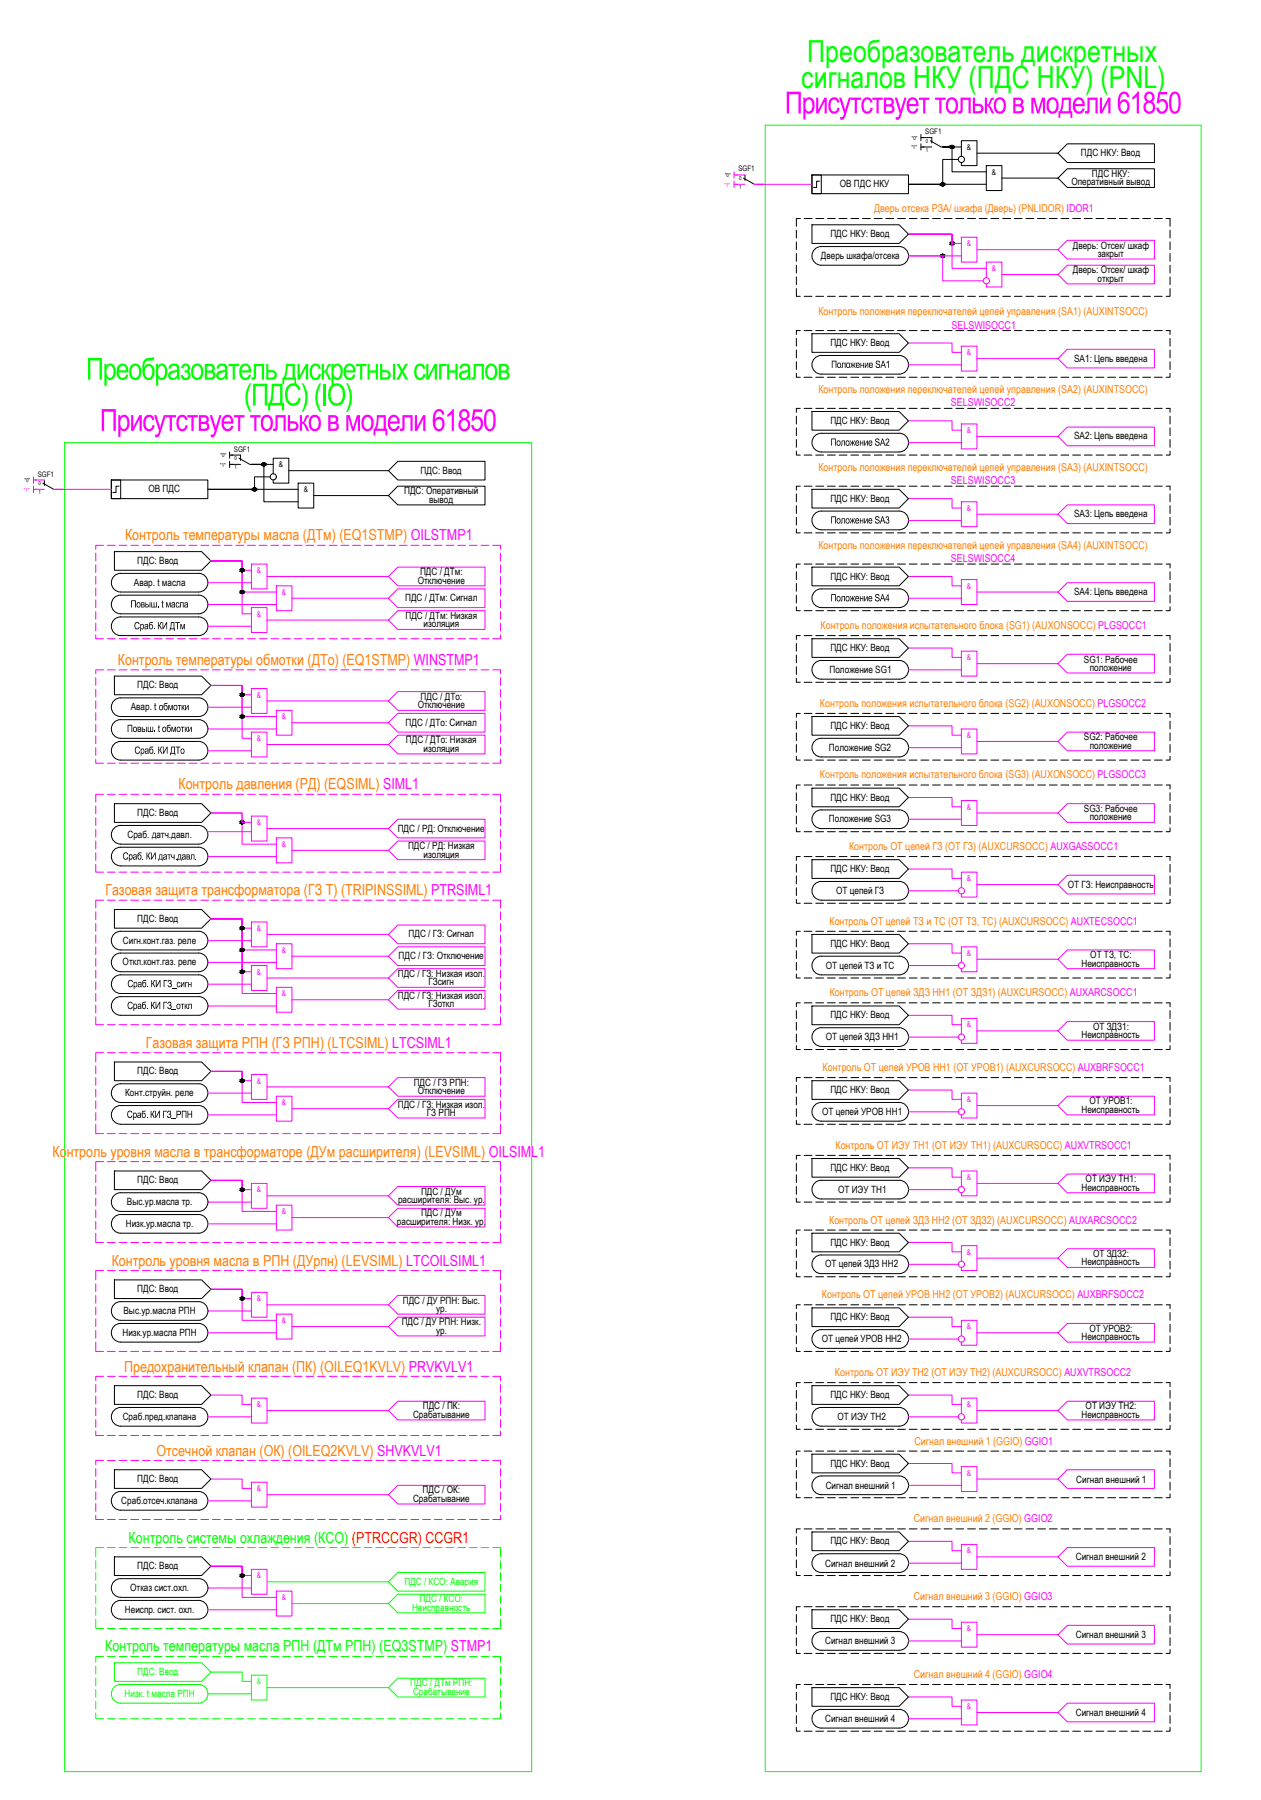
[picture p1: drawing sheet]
<svg xmlns="http://www.w3.org/2000/svg" width="767mm" height="1095mm" viewBox="0 0 767 1095" stroke-linecap="round" stroke-linejoin="round" font-family="sans-serif">
<defs><g id="words">
<g font-size="18.5" fill="#0f0">
<text x="491" y="38">Преобразователь дискретных</text>
<text x="487" y="54">сигналов НКУ (ПДС НКУ) (PNL)</text>
<text x="52" y="231">Преобразователь дискретных сигналов</text>
<text x="148" y="247">(ПДС) (IO)</text>
</g>
<g font-size="18.5" fill="#f0f">
<text x="477" y="69">Присутствует только в модели</text>
<text x="679" y="69">61850</text>
<text x="61" y="262">Присутствует только в модели</text>
<text x="263" y="262">61850</text>
</g>
<g font-size="9.3" fill="#ff7f00">
<text x="76" y="328">Контроль температуры масла (ДТм) (EQ1STMP) OILSTMP1</text>
<text x="72" y="405">Контроль температуры обмотки (ДТо) (EQ1STMP) WINSTMP1</text>
<text x="109" y="480">Контроль давления (РД) (EQSIML) SIML1</text>
<text x="64" y="545">Газовая защита трансформатора (ГЗ T) (TRIPINSSIML) PTRSIML1</text>
<text x="89" y="637">Газовая защита РПН (ГЗ РПН) (LTCSIML) LTCSIML1</text>
<text x="32" y="704">Контроль уровня масла в трансформаторе (ДУм расширителя) (LEVSIML) OILSIML1</text>
<text x="68" y="770">Контроль уровня масла в РПН (ДУрпн) (LEVSIML) LTCOILSIML1</text>
<text x="75" y="834">Предохранительный клапан (ПК) (OILEQ1KVLV) PRVKVLV1</text>
<text x="95" y="885">Отсечной клапан (ОК) (OILEQ2KVLV) SHVKVLV1</text>
</g>
<g font-size="9.3" fill="#0f0">
<text x="78" y="939">Контроль системы охлаждения (КСО) (PTRCCGR) CCGR1</text>
<text x="64" y="1004">Контроль температуры масла РПН (ДТм РПН) (EQ3STMP) STMP1</text>
</g>
<g font-size="6.6" fill="#ff7f00">
<text x="532" y="129">Дверь отсека РЗА/ шкафа (Дверь) (PNLIDOR) IDOR1</text>
<text x="498" y="192">Контроль положения переключателей цепей управления (SA1) (AUXINTSOCC)</text>
<text x="498" y="239">Контроль положения переключателей цепей управления (SA2) (AUXINTSOCC)</text>
<text x="498" y="287">Контроль положения переключателей цепей управления (SA3) (AUXINTSOCC)</text>
<text x="498" y="334">Контроль положения переключателей цепей управления (SA4) (AUXINTSOCC)</text>
<text x="499" y="383">Контроль положения испытательного блока (SG1) (AUXONSOCC) PLGSOCC1</text>
<text x="499" y="430">Контроль положения испытательного блока (SG2) (AUXONSOCC) PLGSOCC2</text>
<text x="499" y="474">Контроль положения испытательного блока (SG3) (AUXONSOCC) PLGSOCC3</text>
<text x="516" y="517">Контроль ОТ цепей ГЗ (ОТ ГЗ) (AUXCURSOCC) AUXGASSOCC1</text>
<text x="504" y="563">Контроль ОТ цепей ТЗ и ТС (ОТ ТЗ, ТС) (AUXCURSOCC) AUXTECSOCC1</text>
<text x="504" y="606">Контроль ОТ цепей ЗДЗ НН1 (ОТ ЗДЗ1) (AUXCURSOCC) AUXARCSOCC1</text>
<text x="500" y="652">Контроль ОТ цепей УРОВ НН1 (ОТ УРОВ1) (AUXCURSOCC) AUXBRFSOCC1</text>
<text x="508" y="699">Контроль ОТ ИЭУ ТН1 (ОТ ИЭУ ТН1) (AUXCURSOCC) AUXVTRSOCC1</text>
<text x="504" y="744">Контроль ОТ цепей ЗДЗ НН2 (ОТ ЗДЗ2) (AUXCURSOCC) AUXARCSOCC2</text>
<text x="500" y="790">Контроль ОТ цепей УРОВ НН2 (ОТ УРОВ2) (AUXCURSOCC) AUXBRFSOCC2</text>
<text x="508" y="837">Контроль ОТ ИЭУ ТН2 (ОТ ИЭУ ТН2) (AUXCURSOCC) AUXVTRSOCC2</text>
<text x="556" y="879">Сигнал внешний 1 (GGIO) GGIO1</text>
<text x="556" y="926">Сигнал внешний 2 (GGIO) GGIO2</text>
<text x="556" y="973">Сигнал внешний 3 (GGIO) GGIO3</text>
<text x="556" y="1021">Сигнал внешний 4 (GGIO) GGIO4</text>
</g>
<g font-size="6.6" fill="#f0f">
<text x="579" y="200">SELSWISOCC1</text>
<text x="578" y="247">SELSWISOCC2</text>
<text x="578" y="295">SELSWISOCC3</text>
<text x="578" y="342">SELSWISOCC4</text>
</g>
<g font-size="6.1">
<text x="657" y="95">ПДС НКУ: Ввод</text>
<text x="664" y="108">ПДС НКУ:</text>
<text x="511" y="114">ОВ ПДС НКУ</text>
<text x="651" y="113">Оперативный вывод</text>
<text x="505" y="144">ПДС НКУ: Ввод</text>
<text x="652" y="151">Дверь: Отсек/ шкаф</text>
<text x="499" y="158">Дверь шкафа/отсека</text>
<text x="667" y="156">закрыт</text>
<text x="652" y="166">Дверь: Отсек/ шкаф</text>
<text x="667" y="171">открыт</text>
<text x="505" y="211">ПДС НКУ: Ввод</text>
<text x="653" y="220">SA1: Цепь введена</text>
<text x="505" y="224">Положение</text>
<text x="532" y="224">SA1</text>
<text x="505" y="258">ПДС НКУ: Ввод</text>
<text x="653" y="267">SA2: Цепь введена</text>
<text x="505" y="271">Положение</text>
<text x="532" y="271">SA2</text>
<text x="256" y="288">ПДС: Ввод</text>
<text x="90" y="300">ОВ ПДС</text>
<text x="246" y="301">ПДС: Оперативный</text>
<text x="261" y="306">вывод</text>
<text x="505" y="305">ПДС НКУ: Ввод</text>
<text x="653" y="315">SA3: Цепь введена</text>
<text x="505" y="318">Положение</text>
<text x="532" y="318">SA3</text>
<text x="83" y="343">ПДС: Ввод</text>
<text x="255" y="350">ПДС / ДТм:</text>
<text x="505" y="353">ПДС НКУ: Ввод</text>
<text x="81" y="356">Авар. t масла</text>
<text x="254" y="355">Отключение</text>
<text x="246" y="366">ПДС / ДТм: Сигнал</text>
<text x="505" y="366">Положение</text>
<text x="532" y="366">SA4</text>
<text x="653" y="362">SA4: Цепь введена</text>
<text x="79" y="370">Повыш . t масла</text>
<text x="247" y="376">ПДС / ДТм: Низкая</text>
<text x="82" y="383">Сраб . КИ ДТм</text>
<text x="257" y="382">изоляция</text>
<text x="505" y="396">ПДС НКУ: Ввод</text>
<text x="659" y="403">SG1: Рабочее</text>
<text x="504" y="409">Положение SG1</text>
<text x="663" y="408">положение</text>
<text x="83" y="419">ПДС: Ввод</text>
<text x="256" y="426">ПДС / ДТо:</text>
<text x="254" y="431">Отключение</text>
<text x="80" y="432">Авар. t</text>
<text x="97" y="432">обмотки</text>
<text x="247" y="441">ПДС / ДТо: Сигнал</text>
<text x="505" y="443">ПДС НКУ: Ввод</text>
<text x="77" y="445">Повыш . t обмотки</text>
<text x="247" y="452">ПДС / ДТо: Низкая</text>
<text x="659" y="450">SG2: Рабочее</text>
<text x="663" y="455">положение</text>
<text x="82" y="459">Сраб . КИ ДТо</text>
<text x="257" y="457">изоляция</text>
<text x="504" y="457">Положение SG2</text>
<text x="505" y="487">ПДС НКУ: Ввод</text>
<text x="83" y="496">ПДС: Ввод</text>
<text x="659" y="494">SG3: Рабочее</text>
<text x="504" y="500">Положение SG3</text>
<text x="663" y="499">положение</text>
<text x="78" y="510">Сраб. атч.давл.</text>
<text x="92" y="510">д</text>
<text x="242" y="506">ПДС / РД: Отключение</text>
<text x="248" y="517">ПДС / РД: Низкая</text>
<text x="257" y="522">изоляция</text>
<text x="75" y="523">Сраб . КИ датч</text>
<text x="106" y="523">.давл .</text>
<text x="505" y="530">ПДС НКУ: Ввод</text>
<text x="649" y="540">ОТ ГЗ: Неисправность</text>
<text x="508" y="544">ОТ цепей ГЗ</text>
<text x="83" y="561">ПДС: Ввод</text>
<text x="75" y="574">Сигн.конт.газ. реле</text>
<text x="248" y="570">ПДС / ГЗ: Сигнал</text>
<text x="505" y="576">ПДС НКУ: Ввод</text>
<text x="75" y="587">Откл.конт.газ. реле</text>
<text x="242" y="584">ПДС / ГЗ: Отключение</text>
<text x="658" y="588">Неисправность</text>
<text x="663" y="583">ОТ ТЗ, ТС:</text>
<text x="502" y="589">ОТ цепей ТЗ и ТС</text>
<text x="242" y="594">ПДС / ГЗ: Низкая изол.</text>
<text x="261" y="599">ГЗсигн</text>
<text x="77" y="601">Сраб . КИ ГЗ</text>
<text x="105" y="601">_сигн</text>
<text x="242" y="607">ПДС / ГЗ: Низкая изол.</text>
<text x="77" y="614">Сраб . КИ ГЗ _откл</text>
<text x="260" y="613">ГЗоткл</text>
<text x="505" y="619">ПДС НКУ: Ввод</text>
<text x="665" y="626">ОТ ЗДЗ1:</text>
<text x="502" y="633">ОТ цепей ЗДЗ НН1</text>
<text x="658" y="631">Неисправность</text>
<text x="83" y="654">ПДС: Ввод</text>
<text x="252" y="660">ПДС / ГЗ РПН:</text>
<text x="254" y="666">Отключение</text>
<text x="505" y="665">ПДС НКУ: Ввод</text>
<text x="76" y="667">Конт.струйн. реле</text>
<text x="662" y="672">ОТ УРОВ1:</text>
<text x="242" y="674">ПДС / ГЗ: Низкая изол.</text>
<text x="658" y="677">Неисправность</text>
<text x="77" y="680">Сраб . КИ ГЗ _РПН</text>
<text x="260" y="679">ГЗ РПН</text>
<text x="500" y="678">ОТ цепей УРОВ НН1</text>
<text x="505" y="712">ПДС НКУ: Ввод</text>
<text x="83" y="720">ПДС: Ввод</text>
<text x="660" y="719">ОТ ИЭУ ТН1:</text>
<text x="510" y="726">ОТ ИЭУ ТН1</text>
<text x="658" y="724">Неисправность</text>
<text x="242" y="732">расширителя: Выс. ур.</text>
<text x="256" y="727">ПДС / ДУм</text>
<text x="77" y="733">Выс.ур.масла тр.</text>
<text x="256" y="740">ПДС / ДУм</text>
<text x="76" y="746">Низк.ур.масла тр.</text>
<text x="241" y="745">расширителя: Низк. ур.</text>
<text x="505" y="758">ПДС НКУ: Ввод</text>
<text x="665" y="765">ОТ ЗДЗ2:</text>
<text x="502" y="771">ОТ цепей ЗДЗ НН2</text>
<text x="658" y="770">Неисправность</text>
<text x="83" y="786">ПДС: Ввод</text>
<text x="245" y="793">ПДС / ДУ РПН: Выс.</text>
<text x="75" y="799">Выс.ур.масла РПН</text>
<text x="265" y="798">ур.</text>
<text x="505" y="803">ПДС НКУ: Ввод</text>
<text x="244" y="806">ПДС / ДУ РПН: Низк.</text>
<text x="74" y="813">Низк.ур.масла РПН</text>
<text x="265" y="811">ур.</text>
<text x="658" y="815">Неисправность</text>
<text x="662" y="810">ОТ УРОВ2:</text>
<text x="500" y="816">ОТ цепей УРОВ НН2</text>
<text x="83" y="850">ПДС: Ввод</text>
<text x="505" y="850">ПДС НКУ: Ввод</text>
<text x="257" y="857">ПДС / ПК:</text>
<text x="660" y="857">ОТ ИЭУ ТН2:</text>
<text x="75" y="864">Сраб.пред.клапана</text>
<text x="251" y="863">Срабатывание</text>
<text x="509" y="864">ОТ ИЭУ ТН2</text>
<text x="658" y="862">Неисправность</text>
<text x="505" y="892">ПДС НКУ: Ввод</text>
<text x="83" y="902">ПДС: Ввод</text>
<text x="502" y="906">Сигнал внешний 1</text>
<text x="654" y="902">Сигнал внешний 1</text>
<text x="257" y="908">ПДС / ОК:</text>
<text x="74" y="915">Сраб.отсеч.клапана</text>
<text x="251" y="914">Срабатывание</text>
<text x="505" y="939">ПДС НКУ: Ввод</text>
<text x="502" y="953">Сигнал внешний 2</text>
<text x="654" y="949">Сигнал внешний 2</text>
<text x="83" y="955">ПДС: Ввод</text>
<text x="79" y="968">Отказ сист.охл.</text>
<text x="76" y="981">Неиспр. сист. охл.</text>
<text x="505" y="987">ПДС НКУ: Ввод</text>
<text x="502" y="1000">Сигнал внешний 3</text>
<text x="654" y="997">Сигнал внешний 3</text>
<text x="505" y="1034">ПДС НКУ: Ввод</text>
<text x="654" y="1044">Сигнал внешний 4</text>
<text x="502" y="1048">Сигнал внешний 4</text>
</g>
<g font-size="6.1" fill="#0f0">
<text x="246" y="964">ПДС / КСО: Авария</text>
<text x="255" y="975">ПДС / КСО:</text>
<text x="251" y="980">Неисправность</text>
<text x="83" y="1019">ПДС: Ввод</text>
<text x="249" y="1026">ПДС / ДТм РПН:</text>
<text x="251" y="1031">Срабатывание</text>
<text x="76" y="1032">Низк. t масла РПН</text>
</g>
<g font-size="4.8">
<text x="588" y="91">&amp;</text>
<text x="603" y="106">&amp;</text>
<text x="170" y="284">&amp;</text>
<text x="185" y="299">&amp;</text>
</g>
<g font-size="4.8" fill="#f0f">
<text x="588" y="150">&amp;</text>
<text x="603" y="165">&amp;</text>
<text x="588" y="216">&amp;</text>
<text x="588" y="263">&amp;</text>
<text x="588" y="311">&amp;</text>
<text x="156" y="349">&amp;</text>
<text x="588" y="358">&amp;</text>
<text x="171" y="362">&amp;</text>
<text x="156" y="375">&amp;</text>
<text x="588" y="402">&amp;</text>
<text x="156" y="424">&amp;</text>
<text x="171" y="438">&amp;</text>
<text x="588" y="449">&amp;</text>
<text x="156" y="451">&amp;</text>
<text x="588" y="492">&amp;</text>
<text x="156" y="502">&amp;</text>
<text x="171" y="515">&amp;</text>
<text x="588" y="536">&amp;</text>
<text x="156" y="566">&amp;</text>
<text x="171" y="580">&amp;</text>
<text x="588" y="581">&amp;</text>
<text x="156" y="593">&amp;</text>
<text x="171" y="606">&amp;</text>
<text x="588" y="625">&amp;</text>
<text x="156" y="659">&amp;</text>
<text x="588" y="670">&amp;</text>
<text x="171" y="672">&amp;</text>
<text x="588" y="718">&amp;</text>
<text x="156" y="725">&amp;</text>
<text x="171" y="739">&amp;</text>
<text x="588" y="763">&amp;</text>
<text x="156" y="792">&amp;</text>
<text x="171" y="805">&amp;</text>
<text x="588" y="809">&amp;</text>
<text x="156" y="856">&amp;</text>
<text x="588" y="856">&amp;</text>
<text x="588" y="898">&amp;</text>
<text x="156" y="907">&amp;</text>
<text x="588" y="945">&amp;</text>
<text x="156" y="960">&amp;</text>
<text x="171" y="973">&amp;</text>
<text x="588" y="992">&amp;</text>
<text x="588" y="1040">&amp;</text>
</g>
<text font-size="4.8" fill="#0f0" x="156" y="1024">&amp;</text>
<g font-size="4.6">
<text x="563" y="82">SGF1</text>
<text x="449" y="104">SGF1</text>
<text x="142" y="275">SGF1</text>
<text x="23" y="290">SGF1</text>
</g>
<g font-size="3.3">
<text x="554" y="85">&quot;0&quot;</text>
<text x="563" y="87">0</text>
<text x="554" y="91">&quot;1&quot;</text>
<text x="563" y="92">1</text>
<text x="441" y="108">&quot;0&quot;</text>
<text x="449" y="110">0</text>
<text x="449" y="115">1</text>
<text x="134" y="278">&quot;0&quot;</text>
<text x="143" y="280">0</text>
<text x="134" y="284">&quot;1&quot;</text>
<text x="143" y="286">1</text>
<text x="15" y="293">&quot;0&quot;</text>
<text x="23" y="295">0</text>
<text x="23" y="301">1</text>
</g>
<g font-size="3.3" fill="#f0f">
<text x="441" y="114">&quot;1&quot;</text>
<text x="15" y="299">&quot;1&quot;</text>
</g>
</g></defs>
<!-- layer: 0 -->
<g fill="none" stroke="#f0f" stroke-width=".61">
<path d="M58 336v5M63 332h-5v2M65 332h5M72 332h5M80 332h4M87 332h4M94 332h4M101 332h5M108 332h5M115 332h5M122 332h5M129 332h5"/>
<path d="M136 332h5M143 332h5M151 332h4M158 332h4M165 332h4M172 332h5M179 332h5M186 332h5M193 332h5M200 332h5M207 332h5M214 332h5"/>
<path d="M222 332h4M229 332h4M236 332h4M243 332h5M250 332h5M257 332h5M264 332h5M271 332h5M278 332h5M285 332h5M293 332h4M300 332h4v2"/>
<path d="M304 336v5M58 344v4M58 351v4M58 358v5M162 351h74M236 351l6-6h53v11h-53zM304 344v4M304 351v4M304 358v5M58 365v5M58 372v5M58 379v5"/>
<path d="M162 377h74M178 364h58M236 364l6-6h53v12h-53zM242 371h53v12h-53l-6-6zM304 365v5M304 372v5M304 379v5M58 386v3h5M65 389h5M72 389h5M80 389h4M87 389h4"/>
<path d="M94 389h4M101 389h5M108 389h5M115 389h5M122 389h5M129 389h5M136 389h5M143 389h5M151 389h4M158 389h4M165 389h4M172 389h5"/>
<path d="M179 389h5M186 389h5M193 389h5M200 389h5M207 389h5M214 389h5M222 389h4M229 389h4M236 389h4M243 389h5M250 389h5M257 389h5"/>
<path d="M264 389h5M271 389h5M278 389h5M285 389h5M293 389h4M304 386v3h-4M58 412v5M58 419v5M63 407h-5v3M65 407h5M72 407h5M80 407h4"/>
<path d="M87 407h4M94 407h4M101 407h5M108 407h5M115 407h5M122 407h5M129 407h5M136 407h5M143 407h5M151 407h4M158 407h4M165 407h4"/>
<path d="M172 407h5M179 407h5M186 407h5M193 407h5M200 407h5M207 407h5M214 407h5M222 407h4M229 407h4M236 407h4M243 407h5M250 407h5"/>
<path d="M257 407h5M264 407h5M271 407h5M278 407h5M285 407h5M293 407h4M300 407h4v3M304 412v5M304 419v5M58 426v5M58 433v5M162 426h74"/>
<path d="M178 440h58M236 426l6-5h53v11h-53zM236 440l6-6h53v11h-53zM304 426v5M304 433v5M58 441v4M58 448v4M58 455v5M162 453h74M236 453l6-6h53v12h-53zM304 441v4M304 448v4"/>
<path d="M304 455v5M58 462v2h5M65 464h5M72 464h5M80 464h4M87 464h4M94 464h4M101 464h5M108 464h5M115 464h5M122 464h5M129 464h5"/>
<path d="M136 464h5M143 464h5M151 464h4M158 464h4M165 464h4M172 464h5M179 464h5M186 464h5M193 464h5M200 464h5M207 464h5M214 464h5"/>
<path d="M222 464h4M229 464h4M236 464h4M243 464h5M250 464h5M257 464h5M264 464h5M271 464h5M278 464h5M285 464h5M293 464h4M304 462v2h-4"/>
<path d="M58 490v5M58 497v5M63 483h-5v5M65 483h5M72 483h5M80 483h4M87 483h4M94 483h4M101 483h5M108 483h5M115 483h5M122 483h5"/>
<path d="M129 483h5M136 483h5M143 483h5M151 483h4M158 483h4M165 483h4M172 483h5M179 483h5M186 483h5M193 483h5M200 483h5M207 483h5"/>
<path d="M214 483h5M222 483h4M229 483h4M236 483h4M243 483h5M250 483h5M257 483h5M264 483h5M271 483h5M278 483h5M285 483h5M293 483h4"/>
<path d="M300 483h4v5M304 490v5M304 497v5M58 504v5M58 512v4M58 519v4M162 504h74M178 517h58M236 504l6-6h53v12h-53zM236 517l6-5h53v11h-53zM304 504v5M304 512v4"/>
<path d="M304 519v4M58 526v5h5M65 531h5M72 531h5M80 531h4M87 531h4M94 531h4M101 531h5M108 531h5M115 531h5M122 531h5M129 531h5"/>
<path d="M136 531h5M143 531h5M151 531h4M158 531h4M165 531h4M172 531h5M179 531h5M186 531h5M193 531h5M200 531h5M207 531h5M214 531h5"/>
<path d="M222 531h4M229 531h4M236 531h4M243 531h5M250 531h5M257 531h5M264 531h5M271 531h5M278 531h5M285 531h5M293 531h4M304 526v5h-4"/>
<path d="M58 555v4M63 548h-5v4M65 548h5M72 548h5M80 548h4M87 548h4M94 548h4M101 548h5M108 548h5M115 548h5M122 548h5M129 548h5"/>
<path d="M136 548h5M143 548h5M151 548h4M158 548h4M165 548h4M172 548h5M179 548h5M186 548h5M193 548h5M200 548h5M207 548h5M214 548h5"/>
<path d="M222 548h4M229 548h4M236 548h4M243 548h5M250 548h5M257 548h5M264 548h5M271 548h5M278 548h5M285 548h5M293 548h4M300 548h4v4"/>
<path d="M304 555v4M58 562v5M58 569v5M58 576v5M162 568h74M242 563h53v11h-53l-6-6zM242 576h53v11h-53l-6-5zM304 562v5M304 569v5M304 576v5M58 583v5M58 590v5"/>
<path d="M58 597v5M162 595h74M178 582h58M236 595l6-6h53v12h-53zM304 583v5M304 590v5M304 597v5M58 619v4h5M58 604v5M58 611v5M178 608h58M236 608l6-6h53v12h-53z"/>
<path d="M304 619v4h-4M304 604v5M304 611v5M65 623h5M72 623h5M80 623h4M87 623h4M94 623h4M101 623h5M108 623h5M115 623h5M122 623h5"/>
<path d="M129 623h5M136 623h5M143 623h5M151 623h4M158 623h4M165 623h4M172 623h5M179 623h5M186 623h5M193 623h5M200 623h5M207 623h5"/>
<path d="M214 623h5M222 623h4M229 623h4M236 623h4M243 623h5M250 623h5M257 623h5M264 623h5M271 623h5M278 623h5M285 623h5M293 623h4"/>
</g>
<g fill="#000">
<path d="M110 380l1 2 1-2v3v-3l-1 3-1-3v3zM110 429h1v1l1-1-1 1 1 2-1-1v1h-1zM113 429v2l2-2v3h-1v-2l-1 2zM107 454h3v1h-2v4v-4h-1zM112 442h1v1l1-1-1 2 1 1-1-1v1h-1zM114 442h1v3l2-3v3h-1v-2l-2 2zM102 520h2h-1v3v-3zM104 520l1 1h1v-1v3v-1l-2-1zM102 596h2v1v1v2v1h-1l-1-1v-1l1 1h1v-1h-1l1-2h-1h-1zM114 597h1v2h1v-2v4v-2h-1v2h-1zM115 611h2v3h-1v-3h-1v2l-1 1z"/>
<path d="M112 367h2v3l-2-1v-1h2l-1-1h-1zM113 368a.7 .7 0 0 0 1 0 .7 .7 0 0 0-1 0z"/>
<path d="M110 456l1-1 1 1v1v1h-2zM110 456v2h1l1-2z"/>
</g>
<g fill="none" stroke="#000" stroke-width=".61">
<path d="M69 350l3-1h1h48a6 6 0 0 1 5 5 6 6 0 0 1-5 6h-48a6 6 0 0 1-5-3 6 6 0 0 1 1-7zM69 364l3-2h1h48a6 6 0 0 1 5 6 6 6 0 0 1-5 5h-48a6 6 0 0 1-5-3 6 6 0 0 1 1-6zM69 377l3-1 1-1h48a6 6 0 0 1 5 6 6 6 0 0 1-5 6h-48a6 6 0 0 1-5-4 6 6 0 0 1 1-6zM69 439l3-1h1h48a6 6 0 0 1 5 5 6 6 0 0 1-5 6h-48a6 6 0 0 1-5-3 6 6 0 0 1 1-7zM73 425h48M73 424a6 6 0 0 0-5 6 6 6 0 0 0 5 6h48a6 6 0 0 0 5-6 6 6 0 0 0-5-6M69 453l3-2h1h48a6 6 0 0 1 5 6 6 6 0 0 1-5 5h-48a6 6 0 0 1-5-3 6 6 0 0 1 1-6zM69 517l3-1 1-1h48a6 6 0 0 1 5 6 6 6 0 0 1-5 6h-48a6 6 0 0 1-5-4 6 6 0 0 1 1-6zM73 502h48M73 514h48M73 502a6 6 0 0 0-5 6 6 6 0 0 0 5 5M121 502a6 6 0 0 1 5 6 6 6 0 0 1-5 5"/>
<path d="M73 567h48M73 566a6 6 0 0 0-5 6 6 6 0 0 0 5 6h48a6 6 0 0 0 5-6 6 6 0 0 0-5-6M69 581l3-1h1h48a6 6 0 0 1 5 5 6 6 0 0 1-5 6h-48a6 6 0 0 1-5-3 6 6 0 0 1 1-7zM69 595l3-2h1h48a6 6 0 0 1 5 6 6 6 0 0 1-5 5h-48a6 6 0 0 1-5-3 6 6 0 0 1 1-6zM69 608l3-1 1-1h48a6 6 0 0 1 5 6 6 6 0 0 1-5 6h-48a6 6 0 0 1-5-4 6 6 0 0 1 1-6z"/>
</g>
<path d="M39 269h284v809h-284z" fill="none" stroke="#0f0" stroke-width=".61"/>
<g fill="#0f0">
<path d="M296 222l2-1h1l2 1 1 1v3v3l-2 2h-3l-2-2v-4zM297 223l-1 2 1 3v1l2 1 2-2v-4l-1-1z"/>
<path d="M303 221l5 1 1 1v2a1.1 1.1 0 0 0 0 1 1.1 1.1 0 0 0 0 1l1 2-1 1-1 1h-5zM305 223v2h3a1.4 1.4 0 0 0 0-2 1.4 1.4 0 0 0-2 0zM305 227v3h2l1-1v-2z"/>
</g>
<path d="M252 253h2v7l3-7h2v9h-2v-7l-3 7h-2z" fill="#f0f"/>
<g fill="none" stroke="#000" stroke-width=".61">
<path d="M70 336h53l5 5-5 6h-53zM70 411h53l5 6-5 6h-53zM70 489h53l5 6-5 5h-53zM70 553h53l5 6-5 6h-53z"/>
<circle cx="147" cy="347" r="1"/>
<circle cx="147" cy="360" r="1"/>
<circle cx="147" cy="436" r="1"/>
<circle cx="147" cy="423" r="1"/>
<circle cx="147" cy="500" r="1"/>
<circle cx="147" cy="565" r="1"/>
<circle cx="147" cy="578" r="1"/>
<circle cx="147" cy="591" r="1"/>
</g>
<g fill="none" stroke="#f0f" stroke-width=".61">
<path d="M126 354h27M128 341h19v32h6M153 343h9v15h-9zM153 347h-6v-6h-19h19v19h21M168 356h10v15h-10zM126 368h42M153 370h9v15h-9zM126 381h27M128 417h19v32h6M153 419h9v15h-9zM126 430h27M153 423h-6v-6h-19h19v19h21"/>
<path d="M168 432h10v15h-10zM126 443h42M126 457h27M153 445h9v15h-9zM153 496h9v16h-9zM126 506h27M153 500h-6v-5h-19h19v19h21M168 510h10v15h-10zM126 521h42M126 572h27M153 561h9v15h-9zM153 565h-6v-6h-19h19v19h21"/>
<path d="M168 574h10v15h-10zM126 585h42M126 599h27M153 587h9v15h-9zM153 591h-6v-32h-19h19v45h21M126 612h42M168 601h10v15h-10z"/>
</g>
<g fill="#000" stroke="#000" stroke-width=".61">
<path d="M147 348h1zM147 361h1zM147 437h1zM147 501h1zM147 565v1zM147 565h1zM147 579h1zM147 592h1z"/>
<path d="M147 346h1zM147 346h1z"/>
<path d="M147 359h1zM147 359h1z"/>
<path d="M147 346h1zM147 346h1z"/>
<path d="M147 359h1zM147 359h1z"/>
<path d="M147 346h1zM147 346h1z"/>
<path d="M147 348h1zM147 348h1z"/>
<path d="M147 359h1zM147 359h1z"/>
<path d="M147 346h1zM147 346h1z"/>
<path d="M147 348h1zM147 348h1z"/>
<path d="M147 359h1zM147 359h1z"/>
<path d="M147 346h1zM147 346h1z"/>
<path d="M147 348h1zM147 348h1z"/>
<path d="M147 359h1zM147 359h1z"/>
<path d="M147 346h1zM146 346h2z"/>
<path d="M147 348h1zM147 348h1z"/>
<path d="M147 359l1 1zM147 359l1 1z"/>
<path d="M146 346h2zM146 346h2z"/>
<path d="M146 347h2zM146 347l2 1z"/>
<path d="M146 360h2zM146 360h2z"/>
<path d="M146 346h2zM146 346h2z"/>
<path d="M146 347h2zM146 347h2z"/>
<path d="M146 360h2zM146 360h2z"/>
<path d="M146 346l2 1zM146 346l2 1z"/>
<path d="M146 347h2zM146 347h2z"/>
<path d="M146 360h2zM146 360h2z"/>
<path d="M146 347h2zM146 347h2z"/>
<path d="M146 347h2zM146 347h2z"/>
<path d="M146 347h2zM146 347h2z"/>
<path d="M146 347h2zM146 347h2z"/>
<path d="M146 360h2zM146 360h2z"/>
<path d="M146 360h2zM146 360h2z"/>
<path d="M146 347h2zM146 347h2z"/>
<path d="M146 347h2zM146 347h2z"/>
<path d="M146 347h2zM146 347h2z"/>
<path d="M146 347h2zM146 347h2z"/>
<path d="M146 347h2zM146 347h2z"/>
<path d="M146 360h2zM146 360h2z"/>
<path d="M147 361h1zM147 361h1z"/>
<path d="M147 361h1zM147 361h1z"/>
<path d="M147 361h1zM147 361h1z"/>
<path d="M147 361h1zM147 361h1z"/>
<path d="M146 361h2zM146 361h2z"/>
<path d="M146 361h2zM146 361h2z"/>
<path d="M146 361h2zM146 361h2z"/>
<path d="M146 360h2zM146 360h2z"/>
<path d="M146 360h2zM146 360l2 1z"/>
<path d="M146 360h2zM146 360h2z"/>
<path d="M146 360h2zM146 360h2z"/>
<path d="M146 360h2zM146 360h2z"/>
<path d="M146 360h2zM146 360h2z"/>
<path d="M147 422h1zM147 422h1z"/>
<path d="M147 435h1zM147 435h1z"/>
<path d="M147 422h1zM147 422h1z"/>
<path d="M147 423h1zM147 423v1z"/>
<path d="M147 435h1zM147 435h1z"/>
<path d="M147 422h1zM147 422h1z"/>
<path d="M147 423h1zM147 423h1z"/>
<path d="M147 435h1zM147 435h1z"/>
<path d="M147 437h1zM147 437h1z"/>
<path d="M147 422h1zM147 422h1z"/>
<path d="M147 423h1zM147 423h1z"/>
<path d="M147 435h1zM147 435h1z"/>
<path d="M147 437h1zM147 437h1z"/>
<path d="M147 422h1zM147 422h1z"/>
<path d="M147 423h1zM147 423h1z"/>
<path d="M147 435h1zM147 435h1z"/>
<path d="M147 437h1zM147 437h1z"/>
<path d="M147 422h1zM147 422h1z"/>
<path d="M147 423h1zM147 423h1z"/>
<path d="M147 435h1zM147 435h1z"/>
<path d="M147 437h1zM147 437h1z"/>
<path d="M146 422h2zM146 422h2z"/>
<path d="M146 423h2zM146 423h2z"/>
<path d="M146 435h2zM146 435h2z"/>
<path d="M146 436h2zM146 436l2 1z"/>
<path d="M146 422h2zM146 422h2z"/>
<path d="M146 423h2zM146 423h2z"/>
<path d="M146 435h2zM146 435h2z"/>
<path d="M146 436h2zM146 436h2z"/>
<path d="M146 422h2zM146 422h2z"/>
<path d="M146 423h2zM146 423h2z"/>
<path d="M146 435l2 1zM146 435l2 1z"/>
<path d="M146 436h2zM146 436h2z"/>
<path d="M146 422h2zM146 422h2z"/>
<path d="M146 422h2zM146 422h2z"/>
<path d="M146 423h2zM146 423h2z"/>
<path d="M146 423h2zM146 423h2z"/>
<path d="M146 436h2zM146 436h2z"/>
<path d="M146 436h2zM146 436h2z"/>
<path d="M146 436h2zM146 436h2z"/>
<path d="M146 436h2zM146 436h2z"/>
<path d="M146 422l2 1zM146 422l2 1z"/>
<path d="M146 423h2zM146 423h2z"/>
<path d="M146 423h2zM146 423h2z"/>
<path d="M146 423h2zM146 423h2z"/>
<path d="M146 423h2zM146 423h2z"/>
<path d="M146 436h2zM146 436h2z"/>
<path d="M146 436h2zM146 436h2z"/>
<path d="M146 436h2zM146 436h2z"/>
<path d="M146 436h2zM146 436h2z"/>
<path d="M146 436h2zM146 436h2z"/>
<path d="M147 499h1zM147 499h1z"/>
<path d="M147 499h1zM147 499h1z"/>
<path d="M147 499h1zM147 499h1z"/>
<path d="M147 499l1 1zM147 499l1 1z"/>
<path d="M147 500h1zM147 500h1z"/>
<path d="M147 500h1zM147 500h1z"/>
<path d="M146 500h2zM146 500h2z"/>
<path d="M146 500h2zM146 500h2z"/>
<path d="M146 500h2zM146 500h2z"/>
<path d="M146 500h2zM146 500h2z"/>
<path d="M146 500h2zM146 500h2z"/>
<path d="M147 501h1zM147 501h1z"/>
<path d="M147 501h1zM147 501h1z"/>
<path d="M147 501h1zM147 501h1z"/>
<path d="M147 501h1zM147 501h1z"/>
<path d="M146 501h2zM146 501h2z"/>
<path d="M146 501h2zM146 501h2z"/>
<path d="M146 501h2zM146 501h2z"/>
<path d="M146 501h2zM146 501h2z"/>
<path d="M146 501h2zM146 501h2z"/>
<path d="M146 500h2zM146 500h2z"/>
<path d="M146 500h2zM146 500h2z"/>
<path d="M146 500h2zM146 500h2z"/>
<path d="M146 500h2zM146 500h2z"/>
<path d="M146 500h2zM146 500l2 1z"/>
<path d="M147 564h1zM147 564h1z"/>
<path d="M147 577h1zM147 577h1z"/>
<path d="M147 564h1zM147 564h1z"/>
<path d="M147 577h1zM147 577h1z"/>
<path d="M147 564h1zM147 564h1z"/>
<path d="M147 565h1zM147 565h1z"/>
<path d="M147 577h1zM147 577h1z"/>
<path d="M147 579h1zM147 579h1z"/>
<path d="M147 564h1zM147 564h1z"/>
<path d="M147 565h1zM147 565h1z"/>
<path d="M147 577h1zM147 577h1z"/>
<path d="M147 579h1zM147 579h1z"/>
<path d="M147 564h1zM147 564h1z"/>
<path d="M147 565h1zM147 565h1z"/>
<path d="M147 577h1zM147 577h1z"/>
<path d="M147 579h1zM147 579h1z"/>
<path d="M147 564h1zM147 564h1z"/>
<path d="M147 565h1zM147 565h1z"/>
<path d="M147 577h1zM147 577h1z"/>
<path d="M147 579h1zM147 579h1z"/>
<path d="M146 564h2zM146 564h2z"/>
<path d="M146 565h2zM146 565h2z"/>
<path d="M146 577h2zM146 577h2z"/>
<path d="M146 578h2zM146 578l2 1z"/>
<path d="M146 564h2zM146 564h2z"/>
<path d="M146 565h2zM146 565h2z"/>
<path d="M146 577h2zM146 577h2z"/>
<path d="M146 578h2zM146 578h2z"/>
<path d="M146 564h2zM146 564h2z"/>
<path d="M146 565h2zM146 565h2z"/>
<path d="M146 577l2 1zM146 577l2 1z"/>
<path d="M146 578h2zM146 578h2z"/>
<path d="M146 564h2zM146 564h2z"/>
<path d="M146 564h2zM146 564h2z"/>
<path d="M146 565h2zM146 565h2z"/>
<path d="M146 565h2zM146 565h2z"/>
<path d="M146 578h2zM146 578h2z"/>
<path d="M146 578h2zM146 578h2z"/>
<path d="M146 578h2zM146 578h2z"/>
<path d="M146 578h2zM146 578h2z"/>
<path d="M146 564l2 1zM146 564l2 1z"/>
<path d="M146 565h2zM146 565h2z"/>
<path d="M146 565h2zM146 565h2z"/>
<path d="M146 565h2zM146 565h2z"/>
<path d="M146 565h2zM146 565h2z"/>
<path d="M146 578h2zM146 578h2z"/>
<path d="M146 578h2zM146 578h2z"/>
<path d="M146 578h2zM146 578h2z"/>
<path d="M146 578h2zM146 578h2z"/>
<path d="M146 578h2zM146 578h2z"/>
<path d="M147 590h1zM147 590h1z"/>
<path d="M147 590h1zM147 590h1z"/>
<path d="M147 590h1zM147 590h1z"/>
<path d="M147 592h1zM147 592h1z"/>
<path d="M147 590h1zM147 590h1z"/>
<path d="M147 592h1zM147 592h1z"/>
<path d="M147 590h1zM147 590h1z"/>
<path d="M147 592h1zM147 592h1z"/>
<path d="M147 590l1 1zM147 590l1 1z"/>
<path d="M147 592h1zM147 592h1z"/>
<path d="M146 591h2zM146 591h2z"/>
<path d="M146 592h2zM146 592h2z"/>
<path d="M146 591h2zM146 591h2z"/>
<path d="M146 592h2zM146 592h2z"/>
<path d="M146 591h2zM146 591h2z"/>
<path d="M146 592h2zM146 592h2z"/>
<path d="M146 591h2zM146 591h2z"/>
<path d="M146 591h2zM146 591h2z"/>
<path d="M146 591h2zM146 591h2z"/>
<path d="M146 591h2zM146 591l2 1z"/>
<path d="M146 591h2zM146 591h2z"/>
<path d="M146 591h2zM146 591h2z"/>
<path d="M146 591h2zM146 591h2z"/>
<path d="M146 591h2zM146 591h2z"/>
<path d="M146 591h2zM146 591h2z"/>
</g>
<path d="M465 76h265v1002h-265z" fill="none" stroke="#0f0" stroke-width=".61"/>
<path d="M669 59h1v8l4-8h1v10h-1v-7l-4 7h-1z" fill="#f0f"/>
<g fill="none" stroke="#000" stroke-width=".61">
<path d="M560 82v4M560 88v3M560 84h2M560 89h2M583 97h-10v15h-21h48M585 95v-9h9v15h-9v-2M585 89h-12h6v16h21M594 93h49M643 93l6-5h53v11h-53zM494 106h58v12h-58zM494 106h5v12h-5zM498 110h-1v4h-2"/>
<path d="M600 101h9v15h-9zM609 108h34M643 108l6-5h53v11h-53zM487 133h-3v5M489 133h5M494 137h53l5 5-5 6h-53zM496 133h5M503 133h5M510 133h5M517 133h5M524 133h5M532 133h4"/>
<path d="M539 133h4M546 133h4M553 133h5M560 133h5M567 133h5M574 133h5M581 133h5M588 133h5M595 133h5M603 133h4M610 133h4M617 133h4"/>
<path d="M624 133h5M631 133h5M638 133h5M645 133h5M652 133h5M659 133h5M666 133h5M674 133h4M681 133h4M688 133h4M695 133h5M702 133h5"/>
<path d="M709 133h2v5M484 140v5M484 147v5M484 154v5M495 152l3-2h1h48a6 6 0 0 1 5 6 6 6 0 0 1-5 5h-48a6 6 0 0 1-5-3 6 6 0 0 1 1-6zM711 140v5M711 147v5M711 154v5M484 176v4h3M484 161v5M484 168v5M711 176v4h-2"/>
<path d="M711 161v5M711 168v5M489 180h5M496 180h5M503 180h5M510 180h5M517 180h5M524 180h5M532 180h4M539 180h4M546 180h4M553 180h5"/>
<path d="M560 180h5M567 180h5M574 180h5M581 180h5M588 180h5M595 180h5M603 180h4M610 180h4M617 180h4M624 180h5M631 180h5M638 180h5"/>
<path d="M645 180h5M652 180h5M659 180h5M666 180h5M674 180h4M681 180h4M688 180h4M695 180h5M702 180h5M484 206v5M484 213v5M487 201h-3v2"/>
<path d="M489 201h5M494 203h53l5 6-5 5h-53zM495 218l3-2h1h48a6 6 0 0 1 5 6 6 6 0 0 1-5 6h-48a6 6 0 0 1-5-4 6 6 0 0 1 1-6zM496 201h5M503 201h5M510 201h5M517 201h5M524 201h5M532 201h4M539 201h4M546 201h4M553 201h5"/>
<path d="M560 201h5M567 201h5M574 201h5M581 201h5M588 201h5M595 201h5M603 201h4M610 201h4M617 201h4M624 201h5M631 201h5M638 201h5"/>
<path d="M645 201h5M652 201h5M659 201h5M666 201h5M674 201h4M681 201h4M688 201h4M695 201h5M702 201h5M709 201h2v2M711 206v5M711 213v5"/>
<path d="M484 227v2h3M484 220v5M489 229h5M496 229h5M503 229h5M510 229h5M517 229h5M524 229h5M532 229h4M539 229h4M546 229h4M553 229h5"/>
<path d="M560 229h5M567 229h5M574 229h5M581 229h5M588 229h5M595 229h5M603 229h4M610 229h4M617 229h4M624 229h5M631 229h5M638 229h5"/>
<path d="M645 229h5M652 229h5M659 229h5M666 229h5M674 229h4M681 229h4M688 229h4M695 229h5M702 229h5M711 227v2h-2M711 220v5M484 253v5"/>
<path d="M487 248h-3v3M489 248h5M494 250h53l5 6-5 6h-53zM496 248h5M503 248h5M510 248h5M517 248h5M524 248h5M532 248h4M539 248h4M546 248h4M553 248h5"/>
<path d="M560 248h5M567 248h5M574 248h5M581 248h5M588 248h5M595 248h5M603 248h4M610 248h4M617 248h4M624 248h5M631 248h5M638 248h5"/>
<path d="M645 248h5M652 248h5M659 248h5M666 248h5M674 248h4M681 248h4M688 248h4M695 248h5M702 248h5M709 248h2v3M711 253v5M140 277h2"/>
<path d="M140 275v4M484 274v3h3M484 260v5M484 267v5M489 277h5M495 265l3-1h1h48a6 6 0 0 1 5 5 6 6 0 0 1-5 6h-48a6 6 0 0 1-5-4 6 6 0 0 1 1-6zM496 277h5M503 277h5M510 277h5M517 277h5M524 277h5M532 277h4"/>
<path d="M539 277h4M546 277h4M553 277h5M560 277h5M567 277h5M574 277h5M581 277h5M588 277h5M595 277h5M603 277h4M610 277h4M617 277h4"/>
<path d="M624 277h5M631 277h5M638 277h5M645 277h5M652 277h5M659 277h5M666 277h5M674 277h4M681 277h4M688 277h4M695 277h5M702 277h5"/>
<path d="M711 274v3h-2M711 260v5M711 267v5M68 292h58v11h-58zM68 292h5v11h-5zM72 296h-1v4h-2M140 281v3M140 282h2M164 290h-9v8h-29h55M166 288v-9h10v15h-10v-2M166 282h-13h7v23h21M176 286h60"/>
<path d="M181 294h10v15h-10zM236 286l6-5h53v11h-53zM242 296h53v11h-53l-6-6zM487 296h-3v2M489 296h5M494 298h53l5 5-5 6h-53zM496 296h5M503 296h5M510 296h5M517 296h5M524 296h5M532 296h4"/>
<path d="M539 296h4M546 296h4M553 296h5M560 296h5M567 296h5M574 296h5M581 296h5M588 296h5M595 296h5M603 296h4M610 296h4M617 296h4"/>
<path d="M624 296h5M631 296h5M638 296h5M645 296h5M652 296h5M659 296h5M666 296h5M674 296h4M681 296h4M688 296h4M695 296h5M702 296h5"/>
<path d="M709 296h2v2M191 301h45M484 300v5M484 308v4M484 315v4M495 313l3-2h1h48a6 6 0 0 1 5 6 6 6 0 0 1-5 5h-48a6 6 0 0 1-5-3 6 6 0 0 1 1-6zM711 300v5M711 308v4M711 315v4M484 322v2h3M489 324h5M496 324h5"/>
<path d="M503 324h5M510 324h5M517 324h5M524 324h5M532 324h4M539 324h4M546 324h4M553 324h5M560 324h5M567 324h5M574 324h5M581 324h5"/>
<path d="M588 324h5M595 324h5M603 324h4M610 324h4M617 324h4M624 324h5M631 324h5M638 324h5M645 324h5M652 324h5M659 324h5M666 324h5"/>
<path d="M674 324h4M681 324h4M688 324h4M695 324h5M702 324h5M711 322v2h-2M484 348v5M484 355v5M487 343h-3v2M489 343h5M494 345h53l5 6-5 5h-53zM495 360l3-2h1h48a6 6 0 0 1 5 6 6 6 0 0 1-5 6h-48a6 6 0 0 1-5-4 6 6 0 0 1 1-6z"/>
<path d="M496 343h5M503 343h5M510 343h5M517 343h5M524 343h5M532 343h4M539 343h4M546 343h4M553 343h5M560 343h5M567 343h5M574 343h5"/>
<path d="M581 343h5M588 343h5M595 343h5M603 343h4M610 343h4M617 343h4M624 343h5M631 343h5M638 343h5M645 343h5M652 343h5M659 343h5"/>
<path d="M666 343h5M674 343h4M681 343h4M688 343h4M695 343h5M702 343h5M709 343h2v2M711 348v5M711 355v5M484 369v2h3M484 362v5M489 371h5"/>
<path d="M496 371h5M503 371h5M510 371h5M517 371h5M524 371h5M532 371h4M539 371h4M546 371h4M553 371h5M560 371h5M567 371h5M574 371h5"/>
<path d="M581 371h5M588 371h5M595 371h5M603 371h4M610 371h4M617 371h4M624 371h5M631 371h5M638 371h5M645 371h5M652 371h5M659 371h5"/>
<path d="M666 371h5M674 371h4M681 371h4M688 371h4M695 371h5M702 371h5M711 369v2h-2M711 362v5M484 391v5M484 398v5M487 387h-3v2M489 387h5"/>
<path d="M494 389h53l5 5-5 6h-53zM496 387h5M503 387h5M510 387h5M517 387h5M524 387h5M532 387h4M539 387h4M546 387h4M553 387h5M560 387h5M567 387h5"/>
<path d="M574 387h5M581 387h5M588 387h5M595 387h5M603 387h4M610 387h4M617 387h4M624 387h5M631 387h5M638 387h5M645 387h5M652 387h5"/>
<path d="M659 387h5M666 387h5M674 387h4M681 387h4M688 387h4M695 387h5M702 387h5M709 387h2v2M711 391v5M711 398v5M484 413v2h3M484 406v4"/>
<path d="M489 415h5M495 403l3-1h1h48a6 6 0 0 1 5 5 6 6 0 0 1-5 6h-48a6 6 0 0 1-5-3 6 6 0 0 1 1-7zM496 415h5M503 415h5M510 415h5M517 415h5M524 415h5M532 415h4M539 415h4M546 415h4M553 415h5M560 415h5"/>
<path d="M567 415h5M574 415h5M581 415h5M588 415h5M595 415h5M603 415h4M610 415h4M617 415h4M624 415h5M631 415h5M638 415h5M645 415h5"/>
<path d="M652 415h5M659 415h5M666 415h5M674 415h4M681 415h4M688 415h4M695 415h5M702 415h5M711 413v2h-2M711 406v4M484 439v4M487 434h-3v2"/>
<path d="M489 434h5M494 436h53l5 6-5 5h-53zM496 434h5M503 434h5M510 434h5M517 434h5M524 434h5M532 434h4M539 434h4M546 434h4M553 434h5M560 434h5"/>
<path d="M567 434h5M574 434h5M581 434h5M588 434h5M595 434h5M603 434h4M610 434h4M617 434h4M624 434h5M631 434h5M638 434h5M645 434h5"/>
<path d="M652 434h5M659 434h5M666 434h5M674 434h4M681 434h4M688 434h4M695 434h5M702 434h5M709 434h2v2M711 439v4M484 460v2h3M484 446v5"/>
<path d="M484 453v5M499 449h48M499 449a6 6 0 0 0-5 6 6 6 0 0 0 5 5h48a6 6 0 0 0 5-5 6 6 0 0 0-5-6M711 460v2h-2M711 446v5M711 453v5M487 478h-3v2M489 462h5M489 478h5M494 479h53l5 6-5 6h-53zM496 462h5M496 478h5"/>
<path d="M503 462h5M503 478h5M510 462h5M510 478h5M517 462h5M517 478h5M524 462h5M524 478h5M532 462h4M532 478h4M539 462h4M539 478h4"/>
<path d="M546 462h4M546 478h4M553 462h5M553 478h5M560 462h5M560 478h5M567 462h5M567 478h5M574 462h5M574 478h5M581 462h5M581 478h5"/>
<path d="M588 462h5M588 478h5M595 462h5M595 478h5M603 462h4M603 478h4M610 462h4M610 478h4M617 462h4M617 478h4M624 462h5M624 478h5"/>
<path d="M631 462h5M631 478h5M638 462h5M638 478h5M645 462h5M645 478h5M652 462h5M652 478h5M659 462h5M659 478h5M666 462h5M666 478h5"/>
<path d="M674 462h4M674 478h4M681 462h4M681 478h4M688 462h4M688 478h4M695 462h5M695 478h5M702 462h5M702 478h5M709 478h2v2M484 482v5"/>
<path d="M484 489v5M484 496v5M495 494l3-1h1h48a6 6 0 0 1 5 5 6 6 0 0 1-5 6h-48a6 6 0 0 1-5-3 6 6 0 0 1 1-7zM711 482v5M711 489v5M711 496v5M484 504v2h3M489 506h5M496 506h5M503 506h5M510 506h5M517 506h5"/>
<path d="M524 506h5M532 506h4M539 506h4M546 506h4M553 506h5M560 506h5M567 506h5M574 506h5M581 506h5M588 506h5M595 506h5M603 506h4"/>
<path d="M610 506h4M617 506h4M624 506h5M631 506h5M638 506h5M645 506h5M652 506h5M659 506h5M666 506h5M674 506h4M681 506h4M688 506h4"/>
<path d="M695 506h5M702 506h5M711 504v2h-2M484 526v5M484 533v5M487 521h-3v2M489 521h5M494 523h53l5 6-5 5h-53zM495 538l3-2h1h48a6 6 0 0 1 5 6 6 6 0 0 1-5 6h-48a6 6 0 0 1-5-4 6 6 0 0 1 1-6zM496 521h5M503 521h5M510 521h5"/>
<path d="M517 521h5M524 521h5M532 521h4M539 521h4M546 521h4M553 521h5M560 521h5M567 521h5M574 521h5M581 521h5M588 521h5M595 521h5"/>
<path d="M603 521h4M610 521h4M617 521h4M624 521h5M631 521h5M638 521h5M645 521h5M652 521h5M659 521h5M666 521h5M674 521h4M681 521h4"/>
<path d="M688 521h4M695 521h5M702 521h5M709 521h2v2M711 526v5M711 533v5M484 547v2h3M484 540v5M489 549h5M496 549h5M503 549h5M510 549h5"/>
<path d="M517 549h5M524 549h5M532 549h4M539 549h4M546 549h4M553 549h5M560 549h5M567 549h5M574 549h5M581 549h5M588 549h5M595 549h5"/>
<path d="M603 549h4M610 549h4M617 549h4M624 549h5M631 549h5M638 549h5M645 549h5M652 549h5M659 549h5M666 549h5M674 549h4M681 549h4"/>
<path d="M688 549h4M695 549h5M702 549h5M711 547v2h-2M711 540v5M484 571v5M484 578v5M487 567h-3v2M489 567h5M494 568h53l5 6-5 6h-53zM496 567h5M503 567h5"/>
<path d="M510 567h5M517 567h5M524 567h5M532 567h4M539 567h4M546 567h4M553 567h5M560 567h5M567 567h5M574 567h5M581 567h5M588 567h5"/>
<path d="M595 567h5M603 567h4M610 567h4M617 567h4M624 567h5M631 567h5M638 567h5M645 567h5M652 567h5M659 567h5M666 567h5M674 567h4"/>
<path d="M681 567h4M688 567h4M695 567h5M702 567h5M709 567h2v2M711 571v5M711 578v5M484 593v2h3M484 585v5M489 595h5M495 583l3-1h1h48a6 6 0 0 1 5 5 6 6 0 0 1-5 6h-48a6 6 0 0 1-5-4 6 6 0 0 1 1-6zM496 595h5"/>
<path d="M503 595h5M510 595h5M517 595h5M524 595h5M532 595h4M539 595h4M546 595h4M553 595h5M560 595h5M567 595h5M574 595h5M581 595h5"/>
<path d="M588 595h5M595 595h5M603 595h4M610 595h4M617 595h4M624 595h5M631 595h5M638 595h5M645 595h5M652 595h5M659 595h5M666 595h5"/>
<path d="M674 595h4M681 595h4M688 595h4M695 595h5M702 595h5M711 593v2h-2M711 585v5M484 615v5M487 610h-3v2M489 610h5M494 612h53l5 6-5 5h-53zM496 610h5"/>
<path d="M503 610h5M510 610h5M517 610h5M524 610h5M532 610h4M539 610h4M546 610h4M553 610h5M560 610h5M567 610h5M574 610h5M581 610h5"/>
<path d="M588 610h5M595 610h5M603 610h4M610 610h4M617 610h4M624 610h5M631 610h5M638 610h5M645 610h5M652 610h5M659 610h5M666 610h5"/>
<path d="M674 610h4M681 610h4M688 610h4M695 610h5M702 610h5M709 610h2v2M711 615v5M484 636v2h3M484 622v5M484 629v5M489 638h5M495 627l3-2h1h48a6 6 0 0 1 5 6 6 6 0 0 1-5 6h-48a6 6 0 0 1-5-4 6 6 0 0 1 1-6z"/>
<path d="M496 638h5M503 638h5M510 638h5M517 638h5M524 638h5M532 638h4M539 638h4M546 638h4M553 638h5M560 638h5M567 638h5M574 638h5"/>
<path d="M581 638h5M588 638h5M595 638h5M603 638h4M610 638h4M617 638h4M624 638h5M631 638h5M638 638h5M645 638h5M652 638h5M659 638h5"/>
<path d="M666 638h5M674 638h4M681 638h4M688 638h4M695 638h5M702 638h5M711 636v2h-2M711 622v5M711 629v5M70 646h53l5 6-5 5h-53zM487 655h-3v3M489 655h5"/>
<path d="M494 657h53l5 6-5 6h-53zM496 655h5M503 655h5M510 655h5M517 655h5M524 655h5M532 655h4M539 655h4M546 655h4M553 655h5M560 655h5M567 655h5"/>
<path d="M574 655h5M581 655h5M588 655h5M595 655h5M603 655h4M610 655h4M617 655h4M624 655h5M631 655h5M638 655h5M645 655h5M652 655h5"/>
<path d="M659 655h5M666 655h5M674 655h4M681 655h4M688 655h4M695 655h5M702 655h5M709 655h2v3M69 661l3-1 1-1h48a6 6 0 0 1 5 6 6 6 0 0 1-5 6h-48a6 6 0 0 1-5-4 6 6 0 0 1 1-6zM73 673h48M73 672a6 6 0 0 0-5 6 6 6 0 0 0 5 6h48a6 6 0 0 0 5-6 6 6 0 0 0-5-6M484 660v5"/>
<path d="M484 667v5M484 674v5M495 672l3-1h1h48a6 6 0 0 1 5 5 6 6 0 0 1-5 6h-48a6 6 0 0 1-5-4 6 6 0 0 1 1-6zM711 660v5M711 667v5M711 674v5M484 682v2h3M489 684h5M496 684h5M503 684h5M510 684h5M517 684h5"/>
<path d="M524 684h5M532 684h4M539 684h4M546 684h4M553 684h5M560 684h5M567 684h5M574 684h5M581 684h5M588 684h5M595 684h5M603 684h4"/>
<path d="M610 684h4M617 684h4M624 684h5M631 684h5M638 684h5M645 684h5M652 684h5M659 684h5M666 684h5M674 684h4M681 684h4M688 684h4"/>
<path d="M695 684h5M702 684h5M711 682v2h-2M70 712h53l5 6-5 6h-53zM484 708v4M484 715v4M487 703h-3v2M489 703h5M494 705h53l5 5-5 6h-53zM495 720l3-2h1h48a6 6 0 0 1 5 6 6 6 0 0 1-5 5h-48a6 6 0 0 1-5-3 6 6 0 0 1 1-6zM496 703h5M503 703h5"/>
<path d="M510 703h5M517 703h5M524 703h5M532 703h4M539 703h4M546 703h4M553 703h5M560 703h5M567 703h5M574 703h5M581 703h5M588 703h5"/>
<path d="M595 703h5M603 703h4M610 703h4M617 703h4M624 703h5M631 703h5M638 703h5M645 703h5M652 703h5M659 703h5M666 703h5M674 703h4"/>
<path d="M681 703h4M688 703h4M695 703h5M702 703h5M709 703h2v2M711 708v4M711 715v4M69 727l3-1h1h48a6 6 0 0 1 5 5 6 6 0 0 1-5 6h-48a6 6 0 0 1-5-4 6 6 0 0 1 1-6zM484 729v2h3M484 722v4M489 731h5M496 731h5"/>
<path d="M503 731h5M510 731h5M517 731h5M524 731h5M532 731h4M539 731h4M546 731h4M553 731h5M560 731h5M567 731h5M574 731h5M581 731h5"/>
<path d="M588 731h5M595 731h5M603 731h4M610 731h4M617 731h4M624 731h5M631 731h5M638 731h5M645 731h5M652 731h5M659 731h5M666 731h5"/>
<path d="M674 731h4M681 731h4M688 731h4M695 731h5M702 731h5M711 729v2h-2M711 722v4M69 740l3-1h1h48a6 6 0 0 1 5 5 6 6 0 0 1-5 6h-48a6 6 0 0 1-5-3 6 6 0 0 1 1-7zM484 753v5M487 748h-3v3M489 748h5M494 750h53l5 6-5 5h-53z"/>
<path d="M496 748h5M503 748h5M510 748h5M517 748h5M524 748h5M532 748h4M539 748h4M546 748h4M553 748h5M560 748h5M567 748h5M574 748h5"/>
<path d="M581 748h5M588 748h5M595 748h5M603 748h4M610 748h4M617 748h4M624 748h5M631 748h5M638 748h5M645 748h5M652 748h5M659 748h5"/>
<path d="M666 748h5M674 748h4M681 748h4M688 748h4M695 748h5M702 748h5M709 748h2v3M711 753v5M70 779h53l5 5-5 6h-53zM484 774v3h3M484 760v5M484 767v5"/>
<path d="M489 777h5M495 765l3-1 1-1h48a6 6 0 0 1 5 6 6 6 0 0 1-5 6h-48a6 6 0 0 1-5-4 6 6 0 0 1 1-6zM496 777h5M503 777h5M510 777h5M517 777h5M524 777h5M532 777h4M539 777h4M546 777h4M553 777h5M560 777h5"/>
<path d="M567 777h5M574 777h5M581 777h5M588 777h5M595 777h5M603 777h4M610 777h4M617 777h4M624 777h5M631 777h5M638 777h5M645 777h5"/>
<path d="M652 777h5M659 777h5M666 777h5M674 777h4M681 777h4M688 777h4M695 777h5M702 777h5M711 774v3h-2M711 760v5M711 767v5M69 793l3-1h1h48a6 6 0 0 1 5 5 6 6 0 0 1-5 6h-48a6 6 0 0 1-5-3 6 6 0 0 1 1-7z"/>
<path d="M484 798v5M487 794h-3v2M489 794h5M494 796h53l5 5-5 6h-53zM496 794h5M503 794h5M510 794h5M517 794h5M524 794h5M532 794h4M539 794h4M546 794h4"/>
<path d="M553 794h5M560 794h5M567 794h5M574 794h5M581 794h5M588 794h5M595 794h5M603 794h4M610 794h4M617 794h4M624 794h5M631 794h5"/>
<path d="M638 794h5M645 794h5M652 794h5M659 794h5M666 794h5M674 794h4M681 794h4M688 794h4M695 794h5M702 794h5M709 794h2v2M711 798v5"/>
<path d="M69 807l3-2h1h48a6 6 0 0 1 5 6 6 6 0 0 1-5 5h-48a6 6 0 0 1-5-3 6 6 0 0 1 1-6zM484 820v2h3M484 806v4M484 813v4M495 810l3-1h1h48a6 6 0 0 1 5 6 6 6 0 0 1-5 5h-48a6 6 0 0 1-5-3 6 6 0 0 1 1-7zM711 820v2h-2M711 806v4M711 813v4M489 822h5M496 822h5M503 822h5M510 822h5"/>
<path d="M517 822h5M524 822h5M532 822h4M539 822h4M546 822h4M553 822h5M560 822h5M567 822h5M574 822h5M581 822h5M588 822h5M595 822h5"/>
<path d="M603 822h4M610 822h4M617 822h4M624 822h5M631 822h5M638 822h5M645 822h5M652 822h5M659 822h5M666 822h5M674 822h4M681 822h4"/>
<path d="M688 822h4M695 822h5M702 822h5M69 858l3-2h1h48a6 6 0 0 1 5 6 6 6 0 0 1-5 6h-48a6 6 0 0 1-5-4 6 6 0 0 1 1-6zM70 843h53l5 6-5 5h-53zM484 846v4M484 853v5M484 860v5M487 841h-3v2M489 841h5M494 843h53l5 6-5 5h-53zM495 858l3-2h1h48a6 6 0 0 1 5 6 6 6 0 0 1-5 6h-48a6 6 0 0 1-5-4 6 6 0 0 1 1-6z"/>
<path d="M496 841h5M503 841h5M510 841h5M517 841h5M524 841h5M532 841h4M539 841h4M546 841h4M553 841h5M560 841h5M567 841h5M574 841h5"/>
<path d="M581 841h5M588 841h5M595 841h5M603 841h4M610 841h4M617 841h4M624 841h5M631 841h5M638 841h5M645 841h5M652 841h5M659 841h5"/>
<path d="M666 841h5M674 841h4M681 841h4M688 841h4M695 841h5M702 841h5M709 841h2v2M711 846v4M711 853v5M711 860v5M484 867v2h3M489 869h5"/>
<path d="M496 869h5M503 869h5M510 869h5M517 869h5M524 869h5M532 869h4M539 869h4M546 869h4M553 869h5M560 869h5M567 869h5M574 869h5"/>
<path d="M581 869h5M588 869h5M595 869h5M603 869h4M610 869h4M617 869h4M624 869h5M631 869h5M638 869h5M645 869h5M652 869h5M659 869h5"/>
<path d="M666 869h5M674 869h4M681 869h4M688 869h4M695 869h5M702 869h5M711 867v2h-2M70 894h53l5 6-5 5h-53zM484 887v5M484 895v4M487 883h-3v2M489 883h5"/>
<path d="M494 885h53l5 5-5 6h-53zM495 899l3-1h1h48a6 6 0 0 1 5 6 6 6 0 0 1-5 5h-48a6 6 0 0 1-5-3 6 6 0 0 1 1-7zM496 883h5M503 883h5M510 883h5M517 883h5M524 883h5M532 883h4M539 883h4M546 883h4M553 883h5M560 883h5"/>
<path d="M567 883h5M574 883h5M581 883h5M588 883h5M595 883h5M603 883h4M610 883h4M617 883h4M624 883h5M631 883h5M638 883h5M645 883h5"/>
<path d="M652 883h5M659 883h5M666 883h5M674 883h4M681 883h4M688 883h4M695 883h5M702 883h5M709 883h2v2M711 887v5M711 895v4M69 909l3-1 1-1h48a6 6 0 0 1 5 6 6 6 0 0 1-5 6h-48a6 6 0 0 1-5-4 6 6 0 0 1 1-6z"/>
<path d="M484 909v2h3M484 902v4M489 911h5M496 911h5M503 911h5M510 911h5M517 911h5M524 911h5M532 911h4M539 911h4M546 911h4M553 911h5"/>
<path d="M560 911h5M567 911h5M574 911h5M581 911h5M588 911h5M595 911h5M603 911h4M610 911h4M617 911h4M624 911h5M631 911h5M638 911h5"/>
<path d="M645 911h5M652 911h5M659 911h5M666 911h5M674 911h4M681 911h4M688 911h4M695 911h5M702 911h5M711 909v2h-2M711 902v4M484 935v4"/>
<path d="M487 930h-3v2M489 930h5M494 932h53l5 6-5 5h-53zM496 930h5M503 930h5M510 930h5M517 930h5M524 930h5M532 930h4M539 930h4M546 930h4M553 930h5"/>
<path d="M560 930h5M567 930h5M574 930h5M581 930h5M588 930h5M595 930h5M603 930h4M610 930h4M617 930h4M624 930h5M631 930h5M638 930h5"/>
<path d="M645 930h5M652 930h5M659 930h5M666 930h5M674 930h4M681 930h4M688 930h4M695 930h5M702 930h5M709 930h2v2M711 935v4M70 947h53l5 6-5 5h-53z"/>
<path d="M484 956v2h3M484 942v5M484 949v5M489 958h5M495 947l3-2h1h48a6 6 0 0 1 5 6 6 6 0 0 1-5 6h-48a6 6 0 0 1-5-4 6 6 0 0 1 1-6zM496 958h5M503 958h5M510 958h5M517 958h5M524 958h5M532 958h4M539 958h4"/>
<path d="M546 958h4M553 958h5M560 958h5M567 958h5M574 958h5M581 958h5M588 958h5M595 958h5M603 958h4M610 958h4M617 958h4M624 958h5"/>
<path d="M631 958h5M638 958h5M645 958h5M652 958h5M659 958h5M666 958h5M674 958h4M681 958h4M688 958h4M695 958h5M702 958h5M711 956v2h-2"/>
<path d="M711 942v5M711 949v5M69 962l3-1 1-1h48a6 6 0 0 1 5 6 6 6 0 0 1-5 6h-48a6 6 0 0 1-5-4 6 6 0 0 1 1-6zM73 974h48M73 973a6 6 0 0 0-5 6 6 6 0 0 0 5 6M121 973a6 6 0 0 1 5 6 6 6 0 0 1-5 6M487 977h-3v3M489 977h5M494 979h53l5 6-5 6h-53zM496 977h5M503 977h5M510 977h5"/>
<path d="M517 977h5M524 977h5M532 977h4M539 977h4M546 977h4M553 977h5M560 977h5M567 977h5M574 977h5M581 977h5M588 977h5M595 977h5"/>
<path d="M603 977h4M610 977h4M617 977h4M624 977h5M631 977h5M638 977h5M645 977h5M652 977h5M659 977h5M666 977h5M674 977h4M681 977h4"/>
<path d="M688 977h4M695 977h5M702 977h5M709 977h2v3M73 985h48M484 982v5M484 989v5M484 996v5M495 994l3-1 1-1h48a6 6 0 0 1 5 6 6 6 0 0 1-5 6h-48a6 6 0 0 1-5-4 6 6 0 0 1 1-6zM711 982v5M711 989v5M711 996v5"/>
<path d="M484 1003v3h3M489 1006h5M496 1006h5M503 1006h5M510 1006h5M517 1006h5M524 1006h5M532 1006h4M539 1006h4M546 1006h4M553 1006h5M560 1006h5"/>
<path d="M567 1006h5M574 1006h5M581 1006h5M588 1006h5M595 1006h5M603 1006h4M610 1006h4M617 1006h4M624 1006h5M631 1006h5M638 1006h5M645 1006h5"/>
<path d="M652 1006h5M659 1006h5M666 1006h5M674 1006h4M681 1006h4M688 1006h4M695 1006h5M702 1006h5M711 1003v3h-2M484 1029v5M484 1036v5M487 1025h-3v2"/>
<path d="M489 1025h5M494 1027h53l5 5-5 6h-53zM496 1025h5M503 1025h5M510 1025h5M517 1025h5M524 1025h5M532 1025h4M539 1025h4M546 1025h4M553 1025h5M560 1025h5"/>
<path d="M567 1025h5M574 1025h5M581 1025h5M588 1025h5M595 1025h5M603 1025h4M610 1025h4M617 1025h4M624 1025h5M631 1025h5M638 1025h5M645 1025h5"/>
<path d="M652 1025h5M659 1025h5M666 1025h5M674 1025h4M681 1025h4M688 1025h4M695 1025h5M702 1025h5M709 1025h2v2M711 1029v5M711 1036v5M484 1051v2h3"/>
<path d="M484 1044v4M489 1053h5M495 1041l3-1h1h48a6 6 0 0 1 5 5 6 6 0 0 1-5 6h-48a6 6 0 0 1-5-3 6 6 0 0 1 1-7zM496 1053h5M503 1053h5M510 1053h5M517 1053h5M524 1053h5M532 1053h4M539 1053h4M546 1053h4M553 1053h5"/>
<path d="M560 1053h5M567 1053h5M574 1053h5M581 1053h5M588 1053h5M595 1053h5M603 1053h4M610 1053h4M617 1053h4M624 1053h5M631 1053h5M638 1053h5"/>
<path d="M645 1053h5M652 1053h5M659 1053h5M666 1053h5M674 1053h4M681 1053h4M688 1053h4M695 1053h5M702 1053h5M711 1051v2h-2M711 1044v4"/>
<circle cx="579" cy="89" r="1"/>
<circle cx="585" cy="97" r="1.9"/>
<circle cx="573" cy="112" r="1"/>
<circle cx="573" cy="156" r="1"/>
<circle cx="579" cy="148" r="1"/>
<circle cx="155" cy="298" r="1"/>
<circle cx="160" cy="282" r="1"/>
<circle cx="166" cy="290" r="1.9"/>
<circle cx="147" cy="657" r="1"/>
<circle cx="147" cy="724" r="1"/>
<circle cx="147" cy="790" r="1"/>
<circle cx="147" cy="958" r="1"/>
</g>
<g fill="#000">
<path d="M523 221h1v1h1v-1v3v-2h-1v2h-1zM526 221v2l2-2v3v-3l-2 3zM523 268v1h2v-1v3v-1h-2v1zM525 268h1v2l1-2h1v3h-1v-2l-2 2zM523 315v2h2v-2v3v-1h-2v1zM525 315h1v3l2-3v3h-1v-2l-2 2zM523 363v1h2v-1v3v-2h-2v2zM525 363h1v2l2-2v3h-1v-3l-2 3z"/>
<path d="M529 221h1h1v1h-2v1h2l-1 1-1-1zM529 221v1h1v-1z"/>
<path d="M528 268h1l1 1v1h-2l1 1 1-1v1h-2zM529 268l-1 1h2v-1z"/>
<path d="M528 316l1-1 1 1v1h-2l1 1h1h-2zM529 316l-1 1h2v-1z"/>
<path d="M528 363h1h1v1h-2l1 1h1v1l-2-1zM529 363l-1 1h2v-1z"/>
</g>
<g fill="none" stroke="#f0f" stroke-width=".61">
<path d="M446 105v3M446 110v4M446 106h2M446 112h2M460 112h34M585 144h9v15h-9zM585 156h-33h21v15h25M585 148h-6v-6h-27h27v21h21M594 152h49M649 146h53v12h-53l-6-6zM600 169v-10h9v16h-9v-2M609 167h34"/>
<path d="M643 167l6-6h53v12h-53zM552 209h27v5h6M585 211h9v15h-9zM594 218h49M643 218l6-6h53v12h-53zM552 222h33M552 256h27v6h6M585 258h9v15h-9zM552 269h33M594 265h49M643 265l6-5h53v11h-53zM20 290v4"/>
<path d="M20 296v4M20 292h2M20 298h2M34 298h34M552 303h27v6h6M552 317h33M585 305h9v15h-9zM594 313h49M643 313l6-6h53v11h-53zM552 351h27v5h6M585 353h9v15h-9zM552 364h33"/>
<path d="M594 360h49M643 360l6-6h53v12h-53zM552 394h27v6h6M585 396h9v15h-9zM649 398h53v11h-53l-6-5zM552 407h33M594 404h49M552 442h27v5h6M552 455h33M585 443h9v16h-9zM594 451h49M643 451l6-6h53v12h-53z"/>
<path d="M552 485h27v6h6M552 498h33M585 487h9v15h-9zM594 495h49M643 495l6-6h53v11h-53zM552 529h27v5h6M594 538h49M643 538l6-6h53v12h-53zM552 542h31M585 540v-9h9v15h-9v-2M552 574h27v6h6M552 587h31"/>
<path d="M585 585v-9h9v15h-9v-2M594 584h49M643 584l6-6h53v11h-53zM552 618h27v5h6M552 631h31M585 629v-9h9v15h-9v-2M594 627h49M643 627l6-6h53v12h-53zM58 648v5M58 655v5M63 640h-5v6M65 640h5"/>
<path d="M72 640h5M80 640h4M87 640h4M94 640h4M101 640h5M108 640h5M115 640h5M122 640h5M129 640h5M136 640h5M143 640h5M151 640h4"/>
<path d="M153 654h9v15h-9zM153 657h-6v-5h-19h19v19h21M158 640h4M165 640h4M172 640h5M179 640h5M186 640h5M193 640h5M200 640h5M207 640h5M214 640h5M222 640h4"/>
<path d="M229 640h4M236 640h4M243 640h5M250 640h5M257 640h5M264 640h5M271 640h5M278 640h5M285 640h5M293 640h4M300 640h4v6M304 648v5"/>
<path d="M304 655v5M58 663v4M58 670v4M58 677v5M126 665h27M126 678h42M162 661h74M168 667h10v15h-10zM178 674h58M236 661l6-6h53v12h-53zM236 674l6-5h53v11h-53zM304 663v4"/>
<path d="M304 670v4M304 677v5M552 663h27v6h6M552 676h31M585 674v-9h9v15h-9v-2M594 673h49M643 673l6-6h53v11h-53zM58 684v6h5M65 690h5M72 690h5M80 690h4M87 690h4"/>
<path d="M94 690h4M101 690h5M108 690h5M115 690h5M122 690h5M129 690h5M136 690h5M143 690h5M151 690h4M158 690h4M165 690h4M172 690h5"/>
<path d="M179 690h5M186 690h5M193 690h5M200 690h5M207 690h5M214 690h5M222 690h4M229 690h4M236 690h4M243 690h5M250 690h5M257 690h5"/>
<path d="M264 690h5M271 690h5M278 690h5M285 690h5M293 690h4M304 684v6h-4M58 715v4M63 707h-5v5M65 707h5M72 707h5M80 707h4M87 707h4"/>
<path d="M94 707h4M101 707h5M108 707h5M115 707h5M122 707h5M129 707h5M136 707h5M143 707h5M151 707h4M153 720h9v15h-9zM158 707h4M165 707h4"/>
<path d="M172 707h5M179 707h5M186 707h5M193 707h5M200 707h5M207 707h5M214 707h5M222 707h4M229 707h4M236 707h4M243 707h5M250 707h5"/>
<path d="M257 707h5M264 707h5M271 707h5M278 707h5M285 707h5M293 707h4M300 707h4v5M304 715v4M552 710h27v6h6M594 720h49M643 720l6-6h53v12h-53zM58 722v4"/>
<path d="M58 729v5M58 736v5M126 731h27M153 724h-6v-6h-19h19v19h21M162 727h74M168 733h10v15h-10zM242 722h53v11h-53l-6-6zM304 722v4M304 729v5M304 736v5M552 724h31M585 722v-10h9v15h-9v-1"/>
<path d="M58 750v6h5M58 743v5M65 756h5M72 756h5M80 756h4M87 756h4M94 756h4M101 756h5M108 756h5M115 756h5M122 756h5M126 744h42"/>
<path d="M129 756h5M136 756h5M143 756h5M151 756h4M158 756h4M165 756h4M172 756h5M178 741h58M179 756h5M186 756h5M193 756h5M200 756h5"/>
<path d="M207 756h5M214 756h5M222 756h4M229 756h4M236 756h4M236 741l6-6h53v11h-53zM243 756h5M250 756h5M257 756h5M264 756h5M271 756h5M278 756h5"/>
<path d="M285 756h5M293 756h4M304 750v6h-4M304 743v5M552 756h27v5h6M63 773h-5v6M65 773h5M72 773h5M80 773h4M87 773h4M94 773h4M101 773h5"/>
<path d="M108 773h5M115 773h5M122 773h5M129 773h5M136 773h5M143 773h5M151 773h4M158 773h4M165 773h4M172 773h5M179 773h5M186 773h5"/>
<path d="M193 773h5M200 773h5M207 773h5M214 773h5M222 773h4M229 773h4M236 773h4M243 773h5M250 773h5M257 773h5M264 773h5M271 773h5"/>
<path d="M278 773h5M285 773h5M293 773h4M300 773h4v6M552 769h31M585 767v-9h9v15h-9v-2M594 765h49M643 765l6-5h53v11h-53zM58 781v5M58 788v5M58 795v5M126 797h27"/>
<path d="M153 786h9v15h-9zM153 790h-6v-6h-19h19v19h21M162 794h74M168 799h10v16h-10zM242 788h53v11h-53l-6-5zM304 781v5M304 788v5M304 795v5M58 816v6h5M58 802v5M58 809v5M126 811h42"/>
<path d="M178 807h58M242 801h53v12h-53l-6-6zM304 816v6h-4M304 802v5M304 809v5M552 801h27v6h6M552 815h31M585 813v-10h9v15h-9v-2M594 811h49M643 811l6-6h53v11h-53zM63 837h-5v3M65 822h5"/>
<path d="M65 837h5M72 822h5M72 837h5M80 822h4M80 837h4M87 822h4M87 837h4M94 822h4M94 837h4M101 822h5M101 837h5M108 822h5"/>
<path d="M108 837h5M115 822h5M115 837h5M122 822h5M122 837h5M129 822h5M129 837h5M136 822h5M136 837h5M143 822h5M143 837h5M151 822h4"/>
<path d="M151 837h4M158 822h4M158 837h4M165 822h4M165 837h4M172 822h5M172 837h5M179 822h5M179 837h5M186 822h5M186 837h5M193 822h5"/>
<path d="M193 837h5M200 822h5M200 837h5M207 822h5M207 837h5M214 822h5M214 837h5M222 822h4M222 837h4M229 822h4M229 837h4M236 822h4"/>
<path d="M236 837h4M243 822h5M243 837h5M250 822h5M250 837h5M257 822h5M257 837h5M264 822h5M264 837h5M271 822h5M271 837h5M278 822h5"/>
<path d="M278 837h5M285 822h5M285 837h5M293 822h4M293 837h4M300 837h4v3M58 842v5M58 849v5M58 856v5M128 849h19v5h6M153 850h9v16h-9zM162 858h74"/>
<path d="M236 858l6-6h53v12h-53zM304 842v5M304 849v5M304 856v5M552 849h27v5h6M585 860v-10h9v16h-9v-2M594 858h49M643 858l6-6h53v12h-53zM58 871v2h5M58 864v4M65 873h5M72 873h5"/>
<path d="M80 873h4M87 873h4M94 873h4M101 873h5M108 873h5M115 873h5M122 873h5M126 862h27M129 873h5M136 873h5M143 873h5M151 873h4"/>
<path d="M158 873h4M165 873h4M172 873h5M179 873h5M186 873h5M193 873h5M200 873h5M207 873h5M214 873h5M222 873h4M229 873h4M236 873h4"/>
<path d="M243 873h5M250 873h5M257 873h5M264 873h5M271 873h5M278 873h5M285 873h5M293 873h4M304 871v2h-4M304 864v4M552 862h31M58 893v5"/>
<path d="M63 888h-5v3M65 888h5M72 888h5M80 888h4M87 888h4M94 888h4M101 888h5M108 888h5M115 888h5M122 888h5M128 900h19v5h6M129 888h5"/>
<path d="M136 888h5M143 888h5M151 888h4M158 888h4M165 888h4M172 888h5M179 888h5M186 888h5M193 888h5M200 888h5M207 888h5M214 888h5"/>
<path d="M222 888h4M229 888h4M236 888h4M243 888h5M250 888h5M257 888h5M264 888h5M271 888h5M278 888h5M285 888h5M293 888h4M300 888h4v3"/>
<path d="M304 893v5M552 890h27v6h6M585 892h9v15h-9zM594 900h49M643 900l6-6h53v11h-53zM58 900v5M58 908v4M58 915v4M126 913h27M153 902h9v15h-9zM162 909h74M236 909l6-5h53v11h-53z"/>
<path d="M304 900v5M304 908v4M304 915v4M552 904h33M58 922v2h5M65 924h5M72 924h5M80 924h4M87 924h4M94 924h4M101 924h5M108 924h5"/>
<path d="M115 924h5M122 924h5M129 924h5M136 924h5M143 924h5M151 924h4M158 924h4M165 924h4M172 924h5M179 924h5M186 924h5M193 924h5"/>
<path d="M200 924h5M207 924h5M214 924h5M222 924h4M229 924h4M236 924h4M243 924h5M250 924h5M257 924h5M264 924h5M271 924h5M278 924h5"/>
<path d="M285 924h5M293 924h4M304 922v2h-4M552 938h27v5h6M585 939h9v16h-9zM153 955h9v15h-9zM153 958h-6v-5h-19h19v19h21M552 951h33M594 947h49M643 947l6-6h53v12h-53zM126 966h27M126 979h42"/>
<path d="M168 968h10v15h-10zM552 985h27v6h6M552 998h33M585 987h9v15h-9zM594 994h49M643 994l6-5h53v11h-53zM552 1032h27v6h6M585 1034h9v15h-9zM552 1046h33M594 1042h49M643 1042l6-6h53v11h-53z"/>
<circle cx="600" cy="171" r="1.9"/>
<circle cx="585" cy="542" r="1.9"/>
<circle cx="585" cy="587" r="1.9"/>
<circle cx="585" cy="631" r="1.9"/>
<circle cx="585" cy="676" r="1.9"/>
<circle cx="585" cy="724" r="1.9"/>
<circle cx="585" cy="769" r="1.9"/>
<circle cx="585" cy="815" r="1.9"/>
<circle cx="585" cy="862" r="1.9"/>
</g>
<path d="M561 84h6v3M561 89h6M566 86l6 3h6M452 108l7 4M453 106v4M141 277h5v3M145 279l7 3h6M26 294l7 4M27 292v3M141 282h5" fill="none" stroke="#000" stroke-width=".61"/>
<!-- layer: 0 -->
<g fill="#000" stroke="#000" stroke-width=".61">
<path d="M579 88v1zM578 89h1zM573 113h1zM573 157h1zM578 147h1zM154 297h1zM160 283h1zM160 282h1zM147 658h1zM147 791h1zM147 959h1z"/>
<path d="M578 89h1zM578 89h1z"/>
<path d="M578 90h1zM578 90h1z"/>
<path d="M578 89h1zM578 89h1z"/>
<path d="M578 90h1zM578 90h1z"/>
<path d="M578 89h2zM578 89h2z"/>
<path d="M578 90h1zM578 90h1z"/>
<path d="M578 89h2zM578 89h2z"/>
<path d="M578 90h2zM578 90h1z"/>
<path d="M578 89h2zM578 89h2z"/>
<path d="M578 90h2zM578 90h2z"/>
<path d="M578 89h2zM578 89h2z"/>
<path d="M578 90h2zM578 90h2z"/>
<path d="M578 89h2zM578 89h2z"/>
<path d="M578 90h2zM578 90h2z"/>
<path d="M578 89h2zM578 89h2z"/>
<path d="M578 90h2zM578 90h2z"/>
<path d="M578 89h2zM578 89h2z"/>
<path d="M578 89h2zM578 89h2z"/>
<path d="M578 90h2zM578 90h2z"/>
<path d="M578 90h2zM578 90h2z"/>
<path d="M578 89h2zM578 89h2z"/>
<path d="M578 89h2zM578 89h2z"/>
<path d="M578 89h2zM578 89h2z"/>
<path d="M578 89l2 1zM578 89l2 1z"/>
<path d="M578 90h2zM578 90h2z"/>
<path d="M573 111h1zM573 111h1z"/>
<path d="M573 111h1zM573 111h1z"/>
<path d="M573 111h1zM573 111h1z"/>
<path d="M573 113h1zM573 113h1z"/>
<path d="M573 111h1zM573 111h1z"/>
<path d="M573 113h1zM573 113h1z"/>
<path d="M573 111h1zM573 111h1z"/>
<path d="M573 113h1zM573 113h1z"/>
<path d="M573 111l1 1zM573 111l1 1z"/>
<path d="M573 113h1zM573 113h1z"/>
<path d="M572 112h2zM572 112h2z"/>
<path d="M572 113h2zM572 113h2z"/>
<path d="M572 112h2zM572 112h2z"/>
<path d="M572 113h2zM572 113h2z"/>
<path d="M572 112h2zM572 112h2z"/>
<path d="M572 113h2zM572 113h2z"/>
<path d="M572 112h2zM572 112h2z"/>
<path d="M572 112h2zM572 112h2z"/>
<path d="M572 112h2zM572 112h2z"/>
<path d="M572 112h2zM572 112l2 1z"/>
<path d="M572 112h2zM572 112h2z"/>
<path d="M572 112h2zM572 112h2z"/>
<path d="M572 112h2zM572 112h2z"/>
<path d="M572 112h2zM572 112h2z"/>
<path d="M572 112h2zM572 112h2z"/>
<path d="M573 155h1zM573 155h1z"/>
<path d="M573 155h1zM573 155h1z"/>
<path d="M573 155h1zM573 155h1z"/>
<path d="M573 156h1zM573 156l1 1z"/>
<path d="M573 155h1zM573 155h1z"/>
<path d="M573 156h1zM573 156h1z"/>
<path d="M573 155h1zM573 155h1z"/>
<path d="M573 156h1zM573 156h1z"/>
<path d="M573 155h1zM572 155h2z"/>
<path d="M573 156h1zM573 156h1z"/>
<path d="M572 155h2zM572 155h2z"/>
<path d="M572 156h2zM572 156h2z"/>
<path d="M572 155h2zM572 155h2z"/>
<path d="M572 156h2zM572 156h2z"/>
<path d="M572 155h2zM572 155h2z"/>
<path d="M572 156h2zM572 156h2z"/>
<path d="M572 155h2zM572 155h2z"/>
<path d="M572 155h2zM572 155h2z"/>
<path d="M572 156h2zM572 156h2z"/>
<path d="M572 156h2zM572 156h2z"/>
<path d="M572 155l2 1zM572 155l2 1z"/>
<path d="M572 156h2zM572 156h2z"/>
<path d="M572 156h2zM572 156h2z"/>
<path d="M572 156h2zM572 156h2z"/>
<path d="M572 156h2zM572 156h2z"/>
<path d="M578 147h1zM578 147h1z"/>
<path d="M578 149h1zM578 149h1z"/>
<path d="M578 147h1zM578 147h1z"/>
<path d="M578 149h1zM578 149h1z"/>
<path d="M578 147h2zM578 147h2z"/>
<path d="M578 149h1zM578 149h1z"/>
<path d="M578 147h2zM578 147h2z"/>
<path d="M578 149h2zM578 149h1z"/>
<path d="M578 147h2zM578 147h2z"/>
<path d="M578 149h2zM578 149h2z"/>
<path d="M578 147l2 1zM578 148h2z"/>
<path d="M578 149h2zM578 149h2z"/>
<path d="M578 148h2zM578 148h2z"/>
<path d="M578 149h2zM578 149h2z"/>
<path d="M578 148h2zM578 148h2z"/>
<path d="M578 149h2zM578 149h2z"/>
<path d="M578 148h2zM578 148h2z"/>
<path d="M578 148h2zM578 148h2z"/>
<path d="M578 148h2zM578 148h2z"/>
<path d="M578 148h2zM578 148l2 1z"/>
<path d="M578 148h2zM578 148h2z"/>
<path d="M578 148h2zM578 148h2z"/>
<path d="M578 148h2zM578 148h2z"/>
<path d="M578 148h2zM578 148h2z"/>
<path d="M578 148h2zM578 148h2z"/>
<path d="M154 297h1zM154 297h1z"/>
<path d="M154 299h1zM154 299h1z"/>
<path d="M154 297h1zM154 297h1z"/>
<path d="M154 299h1zM154 299h1z"/>
<path d="M154 297h1zM154 297h1z"/>
<path d="M154 298h1zM154 298l1 1z"/>
<path d="M154 297h1zM154 297h1z"/>
<path d="M154 298h1zM154 298h1z"/>
<path d="M154 297h1zM154 297h1z"/>
<path d="M154 298h1zM154 298h1z"/>
<path d="M154 297h1zM154 297h1z"/>
<path d="M154 298h1zM154 298h1z"/>
<path d="M154 297h2zM154 297h2z"/>
<path d="M154 298h1zM154 298h1z"/>
<path d="M154 297h2zM154 297h2z"/>
<path d="M154 298h2zM154 298h1z"/>
<path d="M154 297h2zM154 297h2z"/>
<path d="M154 298h2zM154 298h2z"/>
<path d="M154 297h2zM154 297h2z"/>
<path d="M154 297h2zM154 297h2z"/>
<path d="M154 298h2zM154 298h2z"/>
<path d="M154 298h2zM154 298h2z"/>
<path d="M154 297l2 1zM154 297l2 1z"/>
<path d="M154 298h2zM154 298h2z"/>
<path d="M154 298h2zM154 298h2z"/>
<path d="M154 298h2zM154 298h2z"/>
<path d="M154 298h2zM154 298h2z"/>
<path d="M160 282h1zM160 282h1z"/>
<path d="M160 282h1zM160 282h1z"/>
<path d="M160 283h1zM160 283h1z"/>
<path d="M160 282h1zM160 282h1z"/>
<path d="M160 283h1zM160 283h1z"/>
<path d="M160 282h1zM160 282h1z"/>
<path d="M160 283h1zM160 283h1z"/>
<path d="M160 282h1zM160 282h1z"/>
<path d="M160 283h1zM160 283h1z"/>
<path d="M160 282h1zM160 282h1z"/>
<path d="M160 283h1zM160 283h1z"/>
<path d="M160 282h1zM160 282h1z"/>
<path d="M160 283h1zM160 283h1z"/>
<path d="M160 282h1zM160 282h1z"/>
<path d="M160 283h1zM160 283h1z"/>
<path d="M160 282h1zM160 282h1z"/>
<path d="M160 283h1zM160 283h1z"/>
<path d="M160 282h1zM160 282h1z"/>
<path d="M160 283h1zM160 283h1z"/>
<path d="M160 282h1zM160 282h1z"/>
<path d="M160 283h1zM160 283h1z"/>
<path d="M160 282h1zM160 282h1z"/>
<path d="M160 282h1zM160 282h1z"/>
<path d="M160 282h1zM160 282h1z"/>
<path d="M160 283h1zM160 283h1z"/>
<path d="M160 283h1zM160 283h1z"/>
<path d="M160 283h1zM160 283h1z"/>
<path d="M160 282h1zM160 282l1 1z"/>
<path d="M147 656l1 1zM147 657h1z"/>
<path d="M147 657h1zM147 657h1z"/>
<path d="M147 657h1zM147 657h1z"/>
<path d="M147 658h1zM147 658h1z"/>
<path d="M147 657h1zM147 657h1z"/>
<path d="M147 658h1zM147 658h1z"/>
<path d="M147 657h1zM147 657h1z"/>
<path d="M147 658h1zM147 658h1z"/>
<path d="M147 657h1zM147 657h1z"/>
<path d="M147 658h1zM147 658h1z"/>
<path d="M146 657h2zM146 657h2z"/>
<path d="M146 658h2zM146 658h2z"/>
<path d="M146 657h2zM146 657h2z"/>
<path d="M146 658h2zM146 658h2z"/>
<path d="M146 657h2zM146 657h2z"/>
<path d="M146 658h2zM146 658h2z"/>
<path d="M146 657h2zM146 657h2z"/>
<path d="M146 657h2zM146 657h2z"/>
<path d="M146 658h2zM146 658h2z"/>
<path d="M146 658h2zM146 658h2z"/>
<path d="M146 657h2zM146 657h2z"/>
<path d="M146 657h2zM146 657h2z"/>
<path d="M146 657h2zM146 657h2z"/>
<path d="M146 657l2 1zM146 657l2 1z"/>
<path d="M146 658h2zM146 658h2z"/>
<path d="M147 723h1zM147 723h1z"/>
<path d="M147 723h1zM147 723h1z"/>
<path d="M147 724h1zM147 724v1z"/>
<path d="M147 723h1zM147 723h1z"/>
<path d="M147 724h1zM147 724h1z"/>
<path d="M147 723h1zM147 723h1z"/>
<path d="M147 724h1zM147 724h1z"/>
<path d="M147 723h1zM147 723h1z"/>
<path d="M147 724h1zM147 724h1z"/>
<path d="M147 723h1zM147 723h1z"/>
<path d="M147 724h1zM147 724h1z"/>
<path d="M146 723h2zM146 723h2z"/>
<path d="M146 724h2zM146 724h2z"/>
<path d="M146 723h2zM146 723h2z"/>
<path d="M146 724h2zM146 724h2z"/>
<path d="M146 723h2zM146 723h2z"/>
<path d="M146 724h2zM146 724h2z"/>
<path d="M146 723h2zM146 723h2z"/>
<path d="M146 723h2zM146 723h2z"/>
<path d="M146 724h2zM146 724h2z"/>
<path d="M146 724h2zM146 724h2z"/>
<path d="M146 723l2 1zM146 723l2 1z"/>
<path d="M146 724h2zM146 724h2z"/>
<path d="M146 724h2zM146 724h2z"/>
<path d="M146 724h2zM146 724h2z"/>
<path d="M146 724h2zM146 724h2z"/>
<path d="M147 789h1zM147 789h1z"/>
<path d="M147 789h1zM147 789h1z"/>
<path d="M147 789h1zM147 789h1z"/>
<path d="M147 791h1zM147 791h1z"/>
<path d="M147 789h1zM147 789h1z"/>
<path d="M147 791h1zM147 791h1z"/>
<path d="M147 789h1zM147 789h1z"/>
<path d="M147 791h1zM147 791h1z"/>
<path d="M147 789h1zM147 789h1z"/>
<path d="M147 791h1zM147 791h1z"/>
<path d="M146 789h2zM146 789h2z"/>
<path d="M146 790h2zM146 790l2 1z"/>
<path d="M146 789h2zM146 789h2z"/>
<path d="M146 790h2zM146 790h2z"/>
<path d="M146 789l2 1zM146 789l2 1z"/>
<path d="M146 790h2zM146 790h2z"/>
<path d="M146 790h2zM146 790h2z"/>
<path d="M146 790h2zM146 790h2z"/>
<path d="M146 790h2zM146 790h2z"/>
<path d="M146 790h2zM146 790h2z"/>
<path d="M146 790h2zM146 790h2z"/>
<path d="M146 790h2zM146 790h2z"/>
<path d="M146 790h2zM146 790h2z"/>
<path d="M146 790h2zM146 790h2z"/>
<path d="M146 790h2zM146 790h2z"/>
<path d="M147 957l1 1zM147 958h1z"/>
<path d="M147 958h1zM147 958h1z"/>
<path d="M147 958h1zM147 958h1z"/>
<path d="M147 959h1zM147 959h1z"/>
<path d="M147 958h1zM147 958h1z"/>
<path d="M147 959h1zM147 959h1z"/>
<path d="M147 958h1zM147 958h1z"/>
<path d="M147 959h1zM147 959h1z"/>
<path d="M147 958h1zM147 958h1z"/>
<path d="M147 959h1zM147 959h1z"/>
<path d="M146 958h2zM146 958h2z"/>
<path d="M146 959h2zM146 959h2z"/>
<path d="M146 958h2zM146 958h2z"/>
<path d="M146 959h2zM146 959h2z"/>
<path d="M146 958h2zM146 958h2z"/>
<path d="M146 959h2zM146 959h2z"/>
<path d="M146 958h2zM146 958h2z"/>
<path d="M146 958h2zM146 958h2z"/>
<path d="M146 959h2zM146 959h2z"/>
<path d="M146 959h2zM146 959h2z"/>
<path d="M146 958h2zM146 958h2z"/>
<path d="M146 958h2zM146 958h2z"/>
<path d="M146 958l2 1zM146 958l2 1z"/>
<path d="M146 959h2zM146 959h2z"/>
<path d="M146 959h2zM146 959h2z"/>
</g>
<path d="M447 112h6M447 106h6M459 112h5M21 298h6M21 292h6M33 298h5" fill="none" stroke="#f0f" stroke-width=".61"/>
<!-- layer: 0 -->
<g fill="none" stroke="#0f0" stroke-width=".61">
<path d="M58 949v5M58 957v4M63 941h-5v6M65 941h5M72 941h5M80 941h4M87 941h4M94 941h4M101 941h5M108 941h5M115 941h5M122 941h5"/>
<path d="M129 941h5M136 941h5M143 941h5M151 941h4M158 941h4M165 941h4M172 941h5M179 941h5M186 941h5M193 941h5M200 941h5M207 941h5"/>
<path d="M214 941h5M222 941h4M229 941h4M236 941h4M243 941h5M250 941h5M257 941h5M264 941h5M271 941h5M278 941h5M285 941h5M293 941h4"/>
<path d="M300 941h4v6M304 949v5M304 957v4M58 964v4M58 971v4M58 978v5M162 962h74M178 975h58M236 962l6-5h53v11h-53zM236 975l6-5h53v11h-53zM304 964v4M304 971v4"/>
<path d="M304 978v5M58 985v6h5M65 991h5M72 991h5M80 991h4M87 991h4M94 991h4M101 991h5M108 991h5M115 991h5M122 991h5M129 991h5"/>
<path d="M136 991h5M143 991h5M151 991h4M158 991h4M165 991h4M172 991h5M179 991h5M186 991h5M193 991h5M200 991h5M207 991h5M214 991h5"/>
<path d="M222 991h4M229 991h4M236 991h4M243 991h5M250 991h5M257 991h5M264 991h5M271 991h5M278 991h5M285 991h5M293 991h4M304 985v6h-4"/>
<path d="M58 1014v4M63 1008h-5v3M65 1008h5M70 1011h53l5 6-5 6h-53zM72 1008h5M80 1008h4M87 1008h4M94 1008h4M101 1008h5M108 1008h5M115 1008h5M122 1008h5"/>
<path d="M128 1017h19v6h6M129 1008h5M136 1008h5M143 1008h5M151 1008h4M153 1019h9v15h-9zM158 1008h4M165 1008h4M172 1008h5M179 1008h5M186 1008h5M193 1008h5"/>
<path d="M200 1008h5M207 1008h5M214 1008h5M222 1008h4M229 1008h4M236 1008h4M243 1008h5M250 1008h5M257 1008h5M264 1008h5M271 1008h5M278 1008h5"/>
<path d="M285 1008h5M293 1008h4M300 1008h4v3M304 1014v4M58 1021v4M58 1028v4M58 1035v5M69 1026l3-1h1h48a6 6 0 0 1 5 5 6 6 0 0 1-5 6h-48a6 6 0 0 1-5-3 6 6 0 0 1 1-7zM126 1030h27M162 1027h74M242 1021h53v11h-53l-6-5zM304 1021v4"/>
<path d="M304 1028v4M304 1035v5M58 1042v4h5M65 1046h5M72 1046h5M80 1046h4M87 1046h4M94 1046h4M101 1046h5M108 1046h5M115 1046h5M122 1046h5"/>
<path d="M129 1046h5M136 1046h5M143 1046h5M151 1046h4M158 1046h4M165 1046h4M172 1046h5M179 1046h5M186 1046h5M193 1046h5M200 1046h5M207 1046h5"/>
<path d="M214 1046h5M222 1046h4M229 1046h4M236 1046h4M243 1046h5M250 1046h5M257 1046h5M264 1046h5M271 1046h5M278 1046h5M285 1046h5M293 1046h4"/>
<path d="M304 1042v4h-4"/>
</g>
<use href="#words"/>
</svg>
